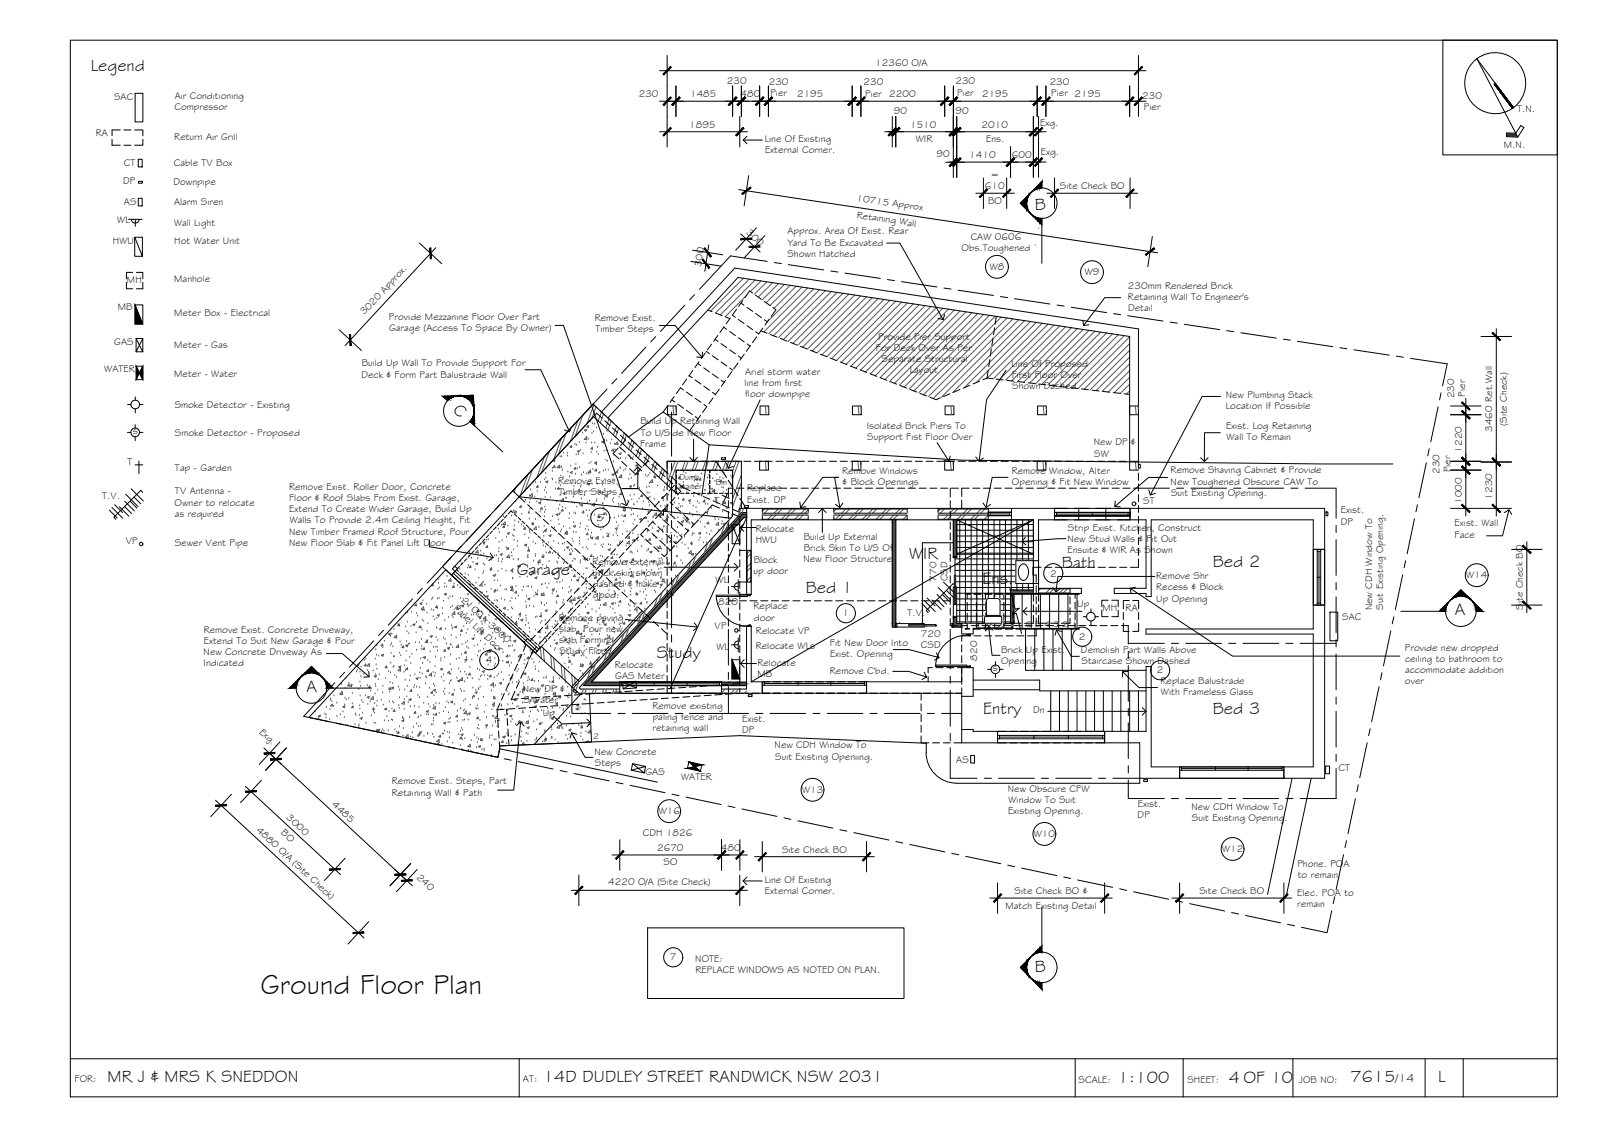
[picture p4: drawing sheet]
<svg xmlns="http://www.w3.org/2000/svg" width="420mm" height="297mm" viewBox="0 0 420 297" stroke-linecap="round" stroke-linejoin="round" font-family="sans-serif">
<defs><g id="words">
<text font-size="7.5" x="68.3" y="260.5">Ground Floor Plan</text>
<g font-size="4.5">
<text x="23.8" y="18.5">Legend</text>
<text x="271.4" y="55">B</text>
<text x="118.6" y="107.7" transform="rotate(43 118.6 107.7)">C</text>
<text x="238.4" y="146.6">WIR</text>
<text x="278.5" y="148.9">Bath</text>
<text x="318.1" y="148.7">Bed 2</text>
<text x="135.6" y="150.7">Garage</text>
<text x="211.3" y="155.6">Bed 1</text>
<text x="257.7" y="153">Ens.</text>
<text x="381.6" y="161.3">A</text>
<text x="172.3" y="172.6">Study</text>
<text x="80.4" y="181.5">A</text>
<text x="257.9" y="187.1">Entry</text>
<text x="318.1" y="187.1">Bed 3</text>
<text x="271.4" y="254.9">B</text>
<text x="28.2" y="283.6">MR J &amp; MRS K SNEDDON</text>
<text x="142.4" y="283.6">14D DUDLEY STREET RANDWICK NSW 2031</text>
<text x="293.2" y="283.9">1:100</text>
<text x="322.3" y="283.9">4 OF 10</text>
<text x="354.2" y="283.8">7615</text>
<text x="377.2" y="283.7">L</text>
</g>
<text font-size="3.2" x="366" y="283.8">/14</text>
<g font-size="2.6">
<text x="229.5" y="17.3">12360 O/A</text>
<text x="190.6" y="22.1">230</text>
<text x="201.6" y="22.2">230</text>
<text x="226.5" y="22.4">230</text>
<text x="250.6" y="22.1">230</text>
<text x="275.3" y="22.3">230</text>
<text x="29.9" y="26.2">SAC</text>
<text x="45.8" y="28.8">Compressor</text>
<text x="45.8" y="25.8">Air Conditioning</text>
<text x="167.5" y="25.4">230</text>
<text x="181" y="25.5">1485</text>
<text x="194.3" y="25.5">480</text>
<text x="202" y="25.2">Pier</text>
<text x="209" y="25.5">2195</text>
<text x="226.9" y="25.3">Pier</text>
<text x="233.2" y="25.5">2200</text>
<text x="234.4" y="29.9">90</text>
<text x="250.6" y="30">90</text>
<text x="251" y="25.1">Pier</text>
<text x="257.6" y="25.5">2195</text>
<text x="275.7" y="25.2">Pier 2195</text>
<text x="299.6" y="25.9">230</text>
<text x="300" y="28.8">Pier</text>
<text x="397.9" y="29.4">T.N.</text>
<text x="25.1" y="35.7">RA</text>
<text x="180.8" y="33.5">1895</text>
<text x="238.7" y="33.5">1510</text>
<text x="257.4" y="33.5">2010</text>
<text x="272.8" y="32.9">Exg.</text>
<text x="45.7" y="36.6">Return Air Grill</text>
<text x="200.6" y="37.3">Line Of Existing</text>
<text x="200.6" y="40.2">External Corner.</text>
<text x="240.2" y="37.3">WIR</text>
<text x="245.6" y="41.2">90</text>
<text x="254.2" y="41.4">1410</text>
<text x="258.6" y="37.3">Ens.</text>
<text x="265.4" y="41.4">600</text>
<text x="273" y="40.6">Exg.</text>
<text x="394.4" y="38.8">M.N.</text>
<text x="32.5" y="43.6">CT</text>
<text x="45.6" y="43.5">Cable TV Box</text>
<text x="259.9" y="46.7">=</text>
<text x="32.3" y="48.3">DP</text>
<text x="32.5" y="53.8">AS</text>
<text x="45.5" y="48.6">Downpipe</text>
<text x="45.6" y="53.7">Alarm Siren</text>
<text x="224.6" y="52.6" transform="rotate(9 224.6 52.6)">10715 Approx</text>
<text x="258.3" y="49.6">610</text>
<text x="259.1" y="53.4">BO</text>
<text x="278" y="49.6">Site Check BO</text>
<text x="30.7" y="58.4">WL</text>
<text x="45.6" y="59.2">Wall Light</text>
<text x="224.7" y="57.1" transform="rotate(9 224.7 57.1)">Retaining Wall</text>
<text x="272" y="59.8" transform="rotate(9 272 59.8)">.</text>
<text x="29.6" y="63.9">HWU</text>
<text x="45.7" y="64">Hot Water Unit</text>
<text x="195.6" y="61.1" transform="rotate(43 195.6 61.1)">300</text>
<text x="206.5" y="61.5">Approx. Area Of Exist. Rear</text>
<text x="206.6" y="64.4">Yard To Be Excavated</text>
<text x="252.2" y="65.8">Obs.Toughened</text>
<text x="254.6" y="62.9">CAW 0606</text>
<text x="271.1" y="64.1" transform="rotate(9 271.1 64.1)">.</text>
<text x="183.9" y="70.1" transform="rotate(-81 183.9 70.1)">300</text>
<text x="206.5" y="67.3">Shown Hatched</text>
<text x="259.6" y="70.8">W8</text>
<text x="33.3" y="74.3">MH</text>
<text x="45.7" y="74">Manhole</text>
<text x="284.5" y="72.2">W9</text>
<text x="295.8" y="75.7">230mm Rendered Brick</text>
<text x="30.9" y="81.2">MB</text>
<text x="45.7" y="82.8">Meter Box - Electrical</text>
<text x="95.5" y="82.7" transform="rotate(-47 95.5 82.7)">3020 Approx.</text>
<text x="102" y="83.8">Provide Mezzanine Floor Over Part</text>
<text x="295.8" y="78.6">Retaining Wall To Engineer's</text>
<text x="295.9" y="81.6">Detail</text>
<text x="102" y="86.7">Garage (Access To Space By Owner)</text>
<text x="156" y="84.2">Remove Exist.</text>
<text x="156.2" y="87.2">Timber Steps</text>
<text x="230.3" y="89.1">Provide Pier Support</text>
<text x="30" y="90.5">GAS</text>
<text x="45.7" y="91.2">Meter - Gas</text>
<text x="229.7" y="92.1">For Deck Over As Per</text>
<text x="231.2" y="95">Separate Structural</text>
<text x="27.3" y="97.6">WATER</text>
<text x="45.7" y="98.8">Meter - Water</text>
<text x="94.8" y="99">Deck &amp; Form Part Balustrade Wall</text>
<text x="94.9" y="96">Build Up Wall To Provide Support For</text>
<text x="195.3" y="101.1">line from first</text>
<text x="195.4" y="98.2">Ariel storm water</text>
<text x="238.6" y="97.9">Layout</text>
<text x="265.3" y="96.2">Line Of Proposed</text>
<text x="265.3" y="99.1">First Floor Over</text>
<text x="45.8" y="106.9">Smoke Detector - Existing</text>
<text x="195.4" y="104.1">floor downpipe</text>
<text x="265.5" y="102">Shown Dashed</text>
<text x="321.5" y="104.2">New Plumbing Stack</text>
<text x="321.5" y="107.2">Location If Possible</text>
<text x="381.4" y="104.4" transform="rotate(-90 381.4 104.4)">230</text>
<text x="384.3" y="104" transform="rotate(-90 384.3 104)">Pier</text>
<text x="34.8" y="113.9">s</text>
<text x="167.9" y="111.3">Build Up Retaining Wall</text>
<text x="227.3" y="112.5">Isolated Brick Piers To</text>
<text x="321.5" y="112.5">Exist. Log Retaining</text>
<text x="391.4" y="113.2" transform="rotate(-90 391.4 113.2)">3460 Ret.Wall</text>
<text x="395.2" y="111.6" transform="rotate(-90 395.2 111.6)">(Site Check)</text>
<text x="45.9" y="114.3">Smoke Detector - Proposed</text>
<text x="167.9" y="117.1">Frame</text>
<text x="168.1" y="114.2">To U/Side New Floor</text>
<text x="227.5" y="115.4">Support Fist Floor Over</text>
<text x="286.9" y="116.8">New DP &amp;</text>
<text x="287" y="119.7">SW</text>
<text x="321.7" y="115.4">Wall To Remain</text>
<text x="383.4" y="118.6" transform="rotate(-90 383.4 118.6)">1220</text>
<text x="33.5" y="121.8">T</text>
<text x="45.9" y="123.5">Tap - Garden</text>
<text x="220.9" y="124.3">Remove Windows</text>
<text x="265.3" y="124.3">Remove Window, Alter</text>
<text x="307" y="124.1">Remove Shaving Cabinet &amp; Provide</text>
<text x="377.5" y="124.3" transform="rotate(-90 377.5 124.3)">230</text>
<text x="380.4" y="123.8" transform="rotate(-90 380.4 123.8)">Pier</text>
<text x="26.8" y="130.7">T.V.</text>
<text x="45.9" y="129.6">TV Antenna -</text>
<text x="75.8" y="128.4">Remove Exist. Roller Door, Concrete</text>
<text x="75.8" y="131.3">Floor &amp; Roof Slabs From Exist. Garage,</text>
<text x="146.4" y="127">Remove Exist.</text>
<text x="146.6" y="129.9">Timber Steps</text>
<text x="195.9" y="128.9">Replace</text>
<text x="195.9" y="131.8">Exist. DP</text>
<text x="221" y="127.2">&amp; Block Openings</text>
<text x="265.4" y="127.2">Opening &amp; Fit New Window</text>
<text x="307" y="127.1">New Toughened Obscure CAW To</text>
<text x="307.2" y="130">Suit Existing Opening.</text>
<text x="391.4" y="131" transform="rotate(-90 391.4 131)">1230</text>
<text x="45.8" y="132.5">Owner to relocate</text>
<text x="45.8" y="135.5">as required</text>
<text x="75.8" y="134.3">Extend To Create Wider Garage, Build Up</text>
<text x="76" y="137.2">Walls To Provide 2.4m Ceiling Height, Fit</text>
<text x="156.6" y="136.6">5</text>
<text x="187.4" y="132.1">T</text>
<text x="299.9" y="132.2">ST</text>
<text x="351.7" y="137.5">DP</text>
<text x="351.7" y="134.6">Exist.</text>
<text x="383.4" y="132.1" transform="rotate(-90 383.4 132.1)">1000</text>
<text x="33" y="142.5">VP</text>
<text x="45.8" y="143.2">Sewer Vent Pipe</text>
<text x="75.8" y="140.1">New Timber Framed Roof Structure, Pour</text>
<text x="75.8" y="143.1">New Floor Slab &amp; Fit Panel Lift Door</text>
<text x="198.2" y="139.4">Relocate</text>
<text x="198.2" y="142.3">HWU</text>
<text x="210.8" y="141.5">Build Up External</text>
<text x="279.9" y="142.1">New Stud Walls &amp; Fit Out</text>
<text x="280.1" y="139.2">Strip Exist. Kitchen, Construct</text>
<text x="381.5" y="140.9">Face</text>
<text x="381.5" y="138">Exist. Wall</text>
<text x="155.4" y="148.1">Remove external</text>
<text x="197.7" y="147.7">Block</text>
<text x="210.7" y="147.4">New Floor Structure</text>
<text x="210.8" y="144.4">Brick Skin To U/S Of</text>
<text x="280" y="145">Ensuite &amp; WIR As Shown</text>
<text x="155.4" y="151">brick skin shown</text>
<text x="155.5" y="153.9">dashed &amp; make</text>
<text x="187.7" y="152.9">WL</text>
<text x="197.7" y="150.6">up door</text>
<text x="245.6" y="152.5" transform="rotate(-90 245.6 152.5)">770</text>
<text x="248.5" y="152.4" transform="rotate(-90 248.5 152.4)">CSD</text>
<text x="275.4" y="151.1">2</text>
<text x="303.2" y="151.9">Remove Shr</text>
<text x="303.2" y="154.8">Recess &amp; Block</text>
<text x="384.5" y="151.6">W14</text>
<text x="118.9" y="159.7" transform="rotate(43 118.9 159.7)">Panel Lift Door</text>
<text x="120.8" y="157.5" transform="rotate(43 120.8 157.5)">2100 x 3000</text>
<text x="155.5" y="156.8">good.</text>
<text x="188.3" y="158.7">820</text>
<text x="197.6" y="159.8">Replace</text>
<text x="221" y="161.6">1</text>
<text x="238" y="161.5">T.V.</text>
<text x="282.5" y="159.2">Up</text>
<text x="289.1" y="160.3">MH</text>
<text x="295.2" y="160.2">RA</text>
<text x="303.2" y="157.7">Up Opening</text>
<text x="359.8" y="160" transform="rotate(-90 359.8 160)">New CDH Window To</text>
<text x="362.8" y="159.9" transform="rotate(-90 362.8 159.9)">Suit Existing Opening.</text>
<text x="399.4" y="159.8" transform="rotate(-90 399.4 159.8)">Site Check BO</text>
<text x="53.4" y="165.9">Remove Exist. Concrete Driveway,</text>
<text x="146.6" y="162.7">Remove paving</text>
<text x="146.7" y="165.6">slab. Pour new</text>
<text x="187.4" y="164.9">VP</text>
<text x="197.7" y="162.7">door</text>
<text x="198.3" y="166.3">Relocate VP</text>
<text x="241.5" y="167.1">720</text>
<text x="283" y="167.8">2</text>
<text x="352" y="162.5">SAC</text>
<text x="53.4" y="171.8">New Concrete Driveway As</text>
<text x="53.5" y="168.9">Extend To Suit New Garage &amp; Pour</text>
<text x="127.5" y="173.9">4</text>
<text x="146.7" y="168.5">slab Forming</text>
<text x="146.7" y="171.5">Study Floor.</text>
<text x="187.9" y="170.5">WL</text>
<text x="198.2" y="170.2">Relocate WLs</text>
<text x="217.7" y="169.3">Fit New Door Into</text>
<text x="217.7" y="172.2">Exist. Opening</text>
<text x="241.5" y="170">CSD</text>
<text x="256.3" y="173.2" transform="rotate(-90 256.3 173.2)">820</text>
<text x="262.5" y="171.2">Brick Up Exist.</text>
<text x="283.5" y="171.2">Demolish Part Walls Above</text>
<text x="368.4" y="170.6">Provide new dropped</text>
<text x="368.5" y="173.5">ceiling to bathroom to</text>
<text x="53.4" y="174.7">Indicated</text>
<text x="161.3" y="175">Relocate</text>
<text x="161.4" y="178">GAS Meter</text>
<text x="198.6" y="174.6">Relocate</text>
<text x="198.7" y="177.5">MB</text>
<text x="217.6" y="176.7">Remove C'bd.</text>
<text x="260.4" y="176">s</text>
<text x="262.6" y="174.1">Opening</text>
<text x="283.6" y="174.1">Staircase Shown Dashed</text>
<text x="303.4" y="176.6">2</text>
<text x="304.4" y="179.3">Replace Balustrade</text>
<text x="368.5" y="179.3">over</text>
<text x="368.5" y="176.4">accommodate addition</text>
<text x="137.1" y="181.5">New DP &amp;</text>
<text x="137.3" y="184.4">S/Water</text>
<text x="171.1" y="185.8">Remove existing</text>
<text x="304.5" y="182.2">With Frameless Glass</text>
<text x="142.3" y="187.6">Up</text>
<text x="171.1" y="191.7">retaining wall</text>
<text x="171.2" y="188.8">paling fence and</text>
<text x="194.7" y="189.2">Exist.</text>
<text x="271" y="187">Dn</text>
<text x="67.9" y="192.1" transform="rotate(43 67.9 192.1)">Exg.</text>
<text x="155.9" y="197.8">New Concrete</text>
<text x="194.7" y="192.1">DP</text>
<text x="203.2" y="196.2">New CDH Window To</text>
<text x="156" y="200.8">Steps</text>
<text x="169.3" y="203.3">GAS</text>
<text x="203.3" y="199.2">Suit Existing Openiing.</text>
<text x="250.8" y="199.9">AS</text>
<text x="351" y="202.2">CT</text>
<text x="102.8" y="205.6">Remove Exist. Steps, Part</text>
<text x="102.8" y="208.6">Retaining Wall &amp; Path</text>
<text x="178.7" y="204.6">WATER</text>
<text x="210.4" y="207.8">W13</text>
<text x="264.3" y="207.7">New Obscure CFW</text>
<text x="75" y="214.6" transform="rotate(43 75 214.6)">3000</text>
<text x="86.9" y="211.1" transform="rotate(43 86.9 211.1)">4485</text>
<text x="172.8" y="213.5">W16</text>
<text x="264.4" y="213.5">Existing Opening.</text>
<text x="264.5" y="210.6">Window To Suit</text>
<text x="298.4" y="214.4">DP</text>
<text x="298.4" y="211.5">Exist.</text>
<text x="312.5" y="212.3">New CDH Window To</text>
<text x="312.6" y="215.3">Suit Existing Opening.</text>
<text x="67.1" y="217.8" transform="rotate(43 67.1 217.8)">4880 O/A (Site Check)</text>
<text x="73.6" y="218.5" transform="rotate(43 73.6 218.5)">BO</text>
<text x="168.6" y="219.1">CDH 1826</text>
<text x="271.2" y="219.4">W10</text>
<text x="172.3" y="223">2670</text>
<text x="174.1" y="226.9">SO</text>
<text x="189" y="223.1">480</text>
<text x="205.1" y="223.5">Site Check BO</text>
<text x="320.5" y="223.4">W12</text>
<text x="340.3" y="227.4">Phone. POA</text>
<text x="109.1" y="230.1" transform="rotate(43 109.1 230.1)">240</text>
<text x="159.5" y="232.1">4220 O/A (Site Check)</text>
<text x="200.6" y="231.6">Line Of Existing</text>
<text x="340.4" y="230.3">to remain</text>
<text x="200.6" y="234.5">External Corner.</text>
<text x="263.7" y="238.2">Match Existing Detail</text>
<text x="266.1" y="234.4">Site Check BO &amp;</text>
<text x="314.6" y="234.4">Site Check BO</text>
<text x="340.2" y="235">Elec. POA to</text>
<text x="340.2" y="237.9">remain</text>
<text x="175.7" y="251.8">7</text>
<text x="182.4" y="252.1">NOTE:</text>
<text x="182.4" y="255.1">REPLACE WINDOWS AS NOTED ON PLAN.</text>
<text x="19.6" y="283.8">FOR:</text>
<text x="137.2" y="283.6">AT:</text>
<text x="282.9" y="283.9">SCALE:</text>
<text x="311.5" y="283.9">SHEET:</text>
<text x="340.7" y="283.9">JOB NO:</text>
</g>
<g font-size="2.2">
<text x="178.2" y="125.8">Dumb</text>
<text x="178.3" y="128.3">waiter</text>
<text x="187.8" y="127">Bin</text>
<text x="269.1" y="164.5">6</text>
<text x="271.4" y="164.5">5</text>
<text x="273.9" y="164.5">4</text>
<text x="276.3" y="164.5">3</text>
<text x="278.6" y="164.5">2</text>
<text x="281.1" y="164.5">1</text>
<text x="142.3" y="194.5">1</text>
<text x="155.7" y="193.9">2</text>
</g>
</g></defs>
<!-- layer: HATCH -->
<g fill="none" stroke="#545454" stroke-width=".26">
<path d="M195 73l-8.6 8.5M195.7 77.5l-5.5 5.6M196.5 73.2l-8.9 8.9M198 73.4l-9.1 9.1M199.6 73.7l-2.8 2.7M201.1 73.9l-3.2 3.2M202.7 74.1l-3.8 3.8M204.2 74.4l-4.3 4.2M205.7 74.6l-4.8 4.8M207.2 74.8l-5.2 5.3M208.8 75l-5.8 5.8M210.3 75.3l-9 9"/>
<path d="M211.9 75.5l-11.6 11.5M213.4 75.7l-11.8 11.8M214.9 76l-12 12M216.5 76.2l-12.4 12.3M218 76.4l-12.6 12.6M219.5 76.7l-12.8 12.8M221.1 76.9l-13.2 13.1M222.6 77.1l-13.4 13.4M224.2 77.4l-13.7 13.6M225.7 77.6l-13.9 13.9M227.2 77.8l-14.2 14.2M228.8 78.1l-14.5 14.4"/>
<path d="M230.3 78.3l-14.7 14.7M231.8 78.5l-15 15M233.4 78.7l-15.3 15.3M234.9 79l-15.5 15.5M236.5 79.2l-15.9 15.8M238 79.4l-16.1 16.1M239.5 79.7l-16.3 16.3M241.1 79.9l-16.6 16.6M242.6 80.1l-16.9 16.9M244.1 80.4l-17.1 17.1M245.7 80.6l-17.4 17.4M247.2 80.8l-17.7 17.7"/>
<path d="M248.7 81.1l-17.9 17.9M250.3 81.3l-18.2 18.2M251.8 81.5l-18.5 18.5M253.4 81.8l-18.8 18.7M254.9 82l-19 19M256.4 82.2l-19.3 19.3M258 82.4l-19.6 19.6M259.5 82.7l-19.8 19.8M261 82.9l-20.1 20.1M262.6 83.1l-20.4 20.4M264.1 83.4l-20.6 20.6M265.6 83.6l-20.8 20.9"/>
<path d="M267.2 83.8l-20.4 20.5M268.7 84.1l-18.9 18.8M270.3 84.3l-17.4 17.3M271.8 84.5l-15.8 15.8M273.3 84.8l-14.3 14.3M274.9 85l-14.4 14.3M276.4 85.2l-14.3 14.3M277.9 85.4l-14.2 14.3M279.5 85.7l-14.2 14.2M281 85.9l-14.1 14.1M282.5 86.1l-14 14.1M284.1 86.4l-14 14"/>
<path d="M285.6 86.6l-14 14M287.2 86.8l-14 14M288.7 87.1l-13.9 13.8M290.2 87.3l-13.8 13.8M291.8 87.5l-13.8 13.8M293.3 87.8l-13.7 13.7M294.8 88l-13.6 13.7M296.3 88.3l-13.5 13.6M296.3 90.1l-12 11.9M296.3 91.9l-10.4 10.3M296.3 93.6l-8.8 8.8M296.3 95.4l-7.2 7.2"/>
<path d="M296.3 97.2l-5.6 5.6M296.3 98.9l-4 4M142.8 119.7l-2 5.6M144.1 118.3l-2.1 5.6M146.9 119.8h.1M147.2 114.9l-2 5.6M147.3 119.7h.1M147.9 118.8h.1M148.4 113.6l-2 5.6M148.8 119.6h.1M148.8 118.8h.1M148.9 116.8h.1"/>
<path d="M149.9 116.8l.1 .5-.5-.1zM150.8 116.6h.1M151.1 119.2h.1M151.2 116.7h.1M151.3 114.2h.1M151.6 110.2l-2 5.6M151.7 119.2h.1M151.9 116h.1M151.9 118.1l-.5 .2 .4 .3 .1-.5M152.3 118h.1M152.8 113.6h.1M152.9 108.9l-2.1 5.5"/>
<path d="M152.9 119h.1M153.3 112.8l.5-.2-.1 .4zM153.7 116.2h.1M153.8 114.6h.1M153.8 114.5l.1 .8-.7-.1zM154.3 111.5l.1 .5h-.5zM154.4 115.1h.1M154.8 110.5h.1M155.1 118.7h.1M155.2 116.1h.1M155.3 113.6h.1M155.3 111.1h.1"/>
<path d="M155.3 117.3l.1 .4h-.4zM155.7 113.2h.1M155.8 106.1l-1.8 4.9M155.9 111.2h.1M156 116.2h.1M156.3 106.7l-1.1 3M156.4 112.2h.1M156.5 118.5h.1M156.7 117.3h.1M157 119.2h.1M157.7 108l-.8 2.3M157.8 115.9l.6-.3-.2 .5z"/>
<path d="M158.3 113.8h.1M158.3 108.5l-.9 2.4M158.4 118.3h.1M158.5 115.3h.1M158.5 115.5h.1M159 118.1h.1M159.1 115.6h.1M159.2 113.1h.1M159.7 109.8l-.8 2.4M160.1 116.3h.1M160.3 110.4l-.8 2.3M160.4 115.3h.1"/>
<path d="M160.8 117.7l.1 .5h-.5zM161 119.4h.1M161.2 116.5h.1M161.3 117.9h.1M161.7 111.7l-.8 2.3M162 115.8l.1 .7-.7-.1zM162.3 112.2l-.9 2.4M162.4 118.9l.5-.2-.1 .5zM162.8 117.7h.1M163.7 113.6l-.8 2.3M164.3 114.1l-.9 2.3M165.1 119.5h.1"/>
<path d="M165.7 115.4l-.8 2.3M166.3 115.9l-.9 2.4M166.7 119.6h.1M167.7 117.3l-.8 2.3M168.3 117.8l-.9 2.3M169.7 119.1l-.8 2.3M170.3 119.6l-.9 2.4M176.5 106.4l.2 2.3M177.2 106.4l.2 2M200.7 106.4l.2 2.3M201.5 106.4l.1 2M225.1 106.4l.2 2.3"/>
<path d="M225.8 106.4l.1 .9M249.4 106.4l.2 2.3M250.1 106.4l.1 .9M273.6 106.4l.2 2.3M274.3 106.4l.1 .9M296.3 100.7l-2.5 2.4M296.3 102.5l-.9 .8M297.8 106.4l.2 2.3M298.5 106.4l.1 .9M130.1 138.5h.1M130.7 138.8h.1M131 139.6h.1"/>
<path d="M131.1 137.1h.1M131.6 137.7h.1M132.1 135.5h.1M132.2 137.8l.1 .5-.4-.1zM132.5 136.8l.1 .8-.7-.2zM133.1 139.8l.5-.2-.2 .5zM133.2 137.9h.1M134.2 135.3h.1M134.7 134h.1M134.8 138.9h.1M134.9 137.9h.1M134.9 139.1h.1"/>
<path d="M134.9 134.3l.5-.2-.1 .4zM135 136.6h.1M135.1 134h.1M135.2 131.5h.1M135.3 127.8l-.5 1.2M136 137h.1M136.7 132.5l-.4 .5h.4l-.1-.4M136.8 137.6h.1M136.9 134.8h.1M137.3 138.1h.1M137.7 138.3l.1 .5-.5-.1zM137.8 131.2h.1"/>
<path d="M138.4 124.4l-2 5.6M138.6 134.5h.1M138.8 138.6h.1M138.8 134.2h.1M138.8 134.6h.1M138.8 136.1h.1M138.9 131.8h.1M138.9 139.1h.1M138.9 139.6h.1M138.9 133.5h.1M138.9 130h.1M139 131h.1"/>
<path d="M139.1 128.5h.1M139.5 137.4l.5-.2-.2 .4zM139.6 129.4l.1 .7-.7-.1zM139.7 137.2h.1M139.7 123.1l-2.1 5.5M140.3 130.3h.1M140.4 136.2h.1M140.5 126.5h.1M140.6 138.1l.1 .7-.7-.1zM140.8 131.6h.1M140.9 128.8h.1M141.1 127.3v.5l-.4-.1z"/>
<path d="M141.3 131.8l.5-.2-.1 .5-.4-.3M141.3 138.3h.1M141.7 134.2h.1M141.7 126.4h.1M141.9 131.3h.1M142.1 133l.1 .5h-.5zM142.5 139.6h.1M142.7 138h.1M142.8 135.5h.1M142.8 128.6h.1M142.8 134.4h.1M142.9 125.8h.1"/>
<path d="M142.9 133h.1M142.9 139.3h.1M143 130.4h.1M143.1 133.8h.1M143.1 127.9h.1M143.1 124.1h.1M143.2 126.3l.5-.2-.2 .5zM143.2 125.3h.1M143.3 122.8h.1M143.3 139.2h-.5l.4-.4 .1 .4M143.4 138.9h.1M143.4 129.2h.1"/>
<path d="M143.7 131.2h.1M144.3 130.5h.1M144.4 139.3h.1M144.5 136.6h.1M144.8 125.6h.1M144.9 123.6h.1M144.9 122.8h.1M144.9 135.4h.1M144.9 125.8h.1M145 120.8l.5-.2-.1 .4zM145.4 138.4h.1M145.5 122v.5h-.4z"/>
<path d="M145.7 128.2h.1M145.8 126.6h.1M145.8 134.9l.6-.2-.2 .5zM145.9 131.5h.1M146.4 136.3h.1M146.5 133.6h.1M146.5 127.8l.1 .4h-.4zM146.6 137.5h.1M146.7 135h.1M146.7 122l.1 .7-.7-.1zM146.8 122.6h.1M146.8 132.4h.1"/>
<path d="M146.9 134.5h.1M146.9 129.9h.1M147 127.4h.1M147 139.5h.1M147.1 124.8h.1M147.2 122.3h.1M147.3 139h.1M147.3 122.7h.1M147.5 133h.1M147.5 123.4h.1M147.6 133.5l.1 .5-.5-.1zM147.7 125.2h.1"/>
<path d="M147.7 129.4l.5-.2-.1 .4zM147.7 130.7l.1 .7-.7-.1zM147.8 138.1h.1M147.8 128.5h.1M148.4 133.3h.1M148.4 130.7h.1M148.5 130.6h.1M148.6 139.2l-.3 .5h.4l-.1-.5M148.7 139.4l.1 .7-.7-.1zM148.9 123.8h.1M149.3 135.9h.1M149.3 134.7h.1"/>
<path d="M149.4 125h.1M149.5 138.6h.1M149.6 123.8l.5-.2-.1 .5zM149.7 122.2h.1M149.9 126.8h.1M150 131.7h.1M150.4 139.5h.1M150.4 130.3h.1M150.4 138l.5-.2-.1 .4zM150.5 137h.1M150.5 127.6h.1M150.6 134.5h.1"/>
<path d="M150.7 131.9h.1M150.8 129.4h.1M150.8 126.9h.1M150.9 122.5l.1 .5h-.4zM150.9 124.3h.1M150.9 134.7h.1M151 121.8h.1M151.1 139.6h.1M151.3 132.9h.1M151.4 122.9h.1M152 132.2h.1M152 122.6h.1"/>
<path d="M152 128.2l.1 .5h-.5zM152.1 138.3h.1M152.2 137.3h.1M152.3 127.7h.1M152.3 132.4l.5-.2-.2 .5zM152.4 127.3h.1M152.5 130.8h.1M152.5 124.6h.1M153 123.9h.1M153 134l.1 .5-.4-.1zM153.3 129.9h.1M153.5 138.8h.1"/>
<path d="M153.8 133.9h.1M153.8 124.3h.1M154 126.9h.1M154 138.1h.1M154.1 135.3h.1M154.1 131.9h.1M154.1 139.7l.1 .5h-.5zM154.1 126.9l.6-.2-.2 .5zM154.3 139h.1M154.4 124.3h.1M154.4 136.4h.1M154.5 121.6h.1"/>
<path d="M154.5 133.9h.1M154.6 131.4h.1M154.7 128.8h.1M154.8 126.3h.1M154.8 123.2l.1 .8-.7-.1zM154.9 123.8h.1M155 121.2h.1M155 134.9h.1M155.1 139.8h.1M155.3 126.9h.1M155.5 123.1h.1M155.9 131.9v.7l-.6-.1z"/>
<path d="M156 121.4l.5-.2-.2 .4zM156 135.1h.1M156.1 132.3h.1M156.4 121.3h.1M156.4 131.5h.1M156.4 123l.1 .5-.5-.1zM156.4 121.8h.1M156.5 131h.1M156.7 136.6h.1M156.7 126.9h.1M156.8 135.5l.5-.2-.1 .5zM156.9 137.7h.1"/>
<path d="M157.1 124.1h.1M157.3 123.9h.1M157.4 128.7l.2 .5h-.5l.4-.5M157.6 139h.1M158 132.1h.1M158 127.1h.1M158.1 129.3h.1M158.1 132h.1M158.2 133.2h.1M158.2 138.4h.1M158.2 123.5h.1M158.4 135.9h.1"/>
<path d="M158.4 133.4h.1M158.5 134.5l.1 .4h-.5zM158.5 130.8h.1M158.6 128.3h.1M158.7 130l.5-.2-.2 .4zM158.7 125.7h.1M158.8 123.2h.1M158.9 134.7h.1M158.9 120.7h.1M159.1 135.1h.1M159.2 140h.1M159.3 120.9h.1"/>
<path d="M159.5 123.2h.1M160 129h.1M160.1 126.3h.1M160.5 124.5l.5-.3-.1 .5zM160.6 131.2h.1M160.9 130.7h.1M160.9 131.7h.1M160.9 121.1h.1M161.1 135.8h.1M161.1 124.3h.1M161.1 126.2h.1M161.4 138.6l.5-.2-.2 .4z"/>
<path d="M161.6 139.8h.1M161.7 137h.1M161.7 139.1h.1M161.9 123.5l.1 .4h-.5zM162 126h.1M162.1 127.3h.1M162.1 138h.1M162.1 123.3h.1M162.2 135.4h.1M162.2 132.2h.1M162.3 132.9h.1M162.4 130.3h.1"/>
<path d="M162.5 127.8h.1M162.6 125.3h.1M162.7 122.7h.1M162.7 132.4h.1M162.8 120.2h.1M162.9 128.7h.1M162.9 129.2l.1 .5-.5-.1zM163 124.5l.1 .7-.7-.1zM163.2 135.2h.1M163.2 133l.6-.2-.2 .5zM163.6 136.8h.1M163.6 123.4h.1"/>
<path d="M163.7 134h.1M164 134.9l.1 .5h-.5zM164 133.2l.1 .7-.7-.1zM164 123h.1M164.1 120.3h.1M164.5 139.4h.1M164.7 131.4h.1M164.9 125.7h.1M165.1 127.5l.5-.2-.2 .5zM165.2 124.4h.1M165.3 139.6h.1M165.3 130h.1"/>
<path d="M165.3 120.3h.1M165.6 135.1h.1M165.6 133.8h.1M165.6 125.4h.1M165.7 131h.1M165.7 139.3h.1M166 139.9h.1M166 120h.1M166.1 137.4h.1M166.1 134.8h.1M166.2 127.5h.1M166.3 132.3h.1"/>
<path d="M166.3 132.4h.1M166.3 129.8h.1M166.4 127.2h.1M166.5 136.4h.1M166.5 124.7h.1M166.6 122.2h.1M166.9 122.7h.1M166.9 122l.6-.2-.2 .5zM167.1 131.6h.1M167.1 122h.1M167.2 135.4h.1M167.3 123.9l.1 .5h-.4z"/>
<path d="M167.6 130.8h.1M167.7 123.6h.1M167.7 128h.1M167.8 136.1l.5-.2-.2 .5zM168.4 129.7l.1 .5-.5-.1zM168.5 133.4h.1M168.7 131.5h.1M169.3 138.8h.1M169.3 124.6h.1M169.4 135.4l.1 .5h-.4zM169.6 127.8h.1M169.6 130.6l.5-.2-.1 .4z"/>
<path d="M169.7 125h.1M169.7 138.8h.1M169.7 129.2h.1M169.8 139.5h.1M169.9 139.4h.1M170 136.8h.1M170 134.3h.1M170 124.6h.1M170.1 134.3h.1M170.2 131.8h.1M170.2 127.6h.1M170.3 129.2h.1"/>
<path d="M170.3 126.7h.1M170.4 132.5h.1M170.4 124.2h.1M170.5 130.4h.1M171.1 125.8l.1 .7-.7-.1zM171.2 138.5h.1M171.3 135.8h.1M171.3 135.6h.1M171.5 125.1l.5-.2-.2 .4zM171.6 130.9h.1M171.6 124.8h.1M171.7 121l-.8 2.3"/>
<path d="M172.1 134.4l.1 .8-.7-.1zM172.3 121.5l-.9 2.3M172.3 139.2l.5-.2-.1 .4zM172.5 124.8l.1 .1M172.5 127.4h.1M172.8 131.7h.1M173.2 135.5h.1M173.3 132.8h.1M173.7 122.8l-.8 2.4M173.7 138.9h.1M173.8 136.3h.1M173.8 130.2l.1 .4h-.4z"/>
<path d="M173.9 139.6h.1M173.9 133.8h.1M174 131.3h.1M174.1 138.2h.1M174.1 128.7h.1M174.1 138.1h.1M174.2 128.4h.1M174.2 133.7l.5-.3-.2 .5zM174.3 123.3l-.9 2.4M174.3 127.8h.1M174.4 132.7h.1M174.5 133.5h.1"/>
<path d="M174.9 135.9l.1 .5-.5-.1zM175.1 120.9l-.1 .5M175.2 132.5h.1M175.3 129.8h.1M175.4 135.7h.1M176 139.8h.1M176 130.1h.1M176.1 128.1l.1 .2M176.1 135.2h.1M176.9 131.9h.1M177 120.9l-2.2 6.1M177.2 129.5h.1"/>
<path d="M177.3 127.6l-.5 1.3M177.3 126.8h.1M177.4 124.9h.1M177.7 138.3h.1M177.8 135.8h.1M177.8 120.9l-2.4 6.6M177.9 133.2h.1M177.9 139.8h.1M178 130.7h.1M178.1 128.2h.1M178.1 132.2h.1M178.1 125.6h.1"/>
<path d="M178.3 124.9l.1 .5-.5-.1zM178.4 128h.1M178.5 132.9h.1M178.6 137.3h.1M178.6 127.7h.1M178.7 136.7l.5-.2-.1 .5zM178.9 137.5h.1M178.9 132.8h.1M179.2 126.5h.1M179.2 127l.1 .8-.6-.2zM179.3 123.8h.1M179.3 130.6l.1 .5h-.4z"/>
<path d="M179.4 135.9h.1M179.7 120.9l-.8 2.3M179.9 124.1h.1M180.1 129.2h.1M180.2 135.7l.1 .7-.7-.1zM180.4 136.4l.1 .5-.5-.1zM180.4 139h.1M180.5 129.3h.1M180.5 120.9l-.9 2.3M180.6 131.2l.5-.2-.2 .5zM180.8 137.3h.1M180.9 134.5h.1"/>
<path d="M180.9 132h.1M181.2 123.5h.1M181.5 125.1h.1M181.6 137.8h.1M181.7 135.2h.1M181.7 139.9h.1M181.8 132.7h.1M181.9 130.2h.1M182 127.6h.1M182 140h.1M182.1 125.1h.1M182.1 126.1h.1"/>
<path d="M182.4 120.9l-.8 2.3M182.4 128.1h.1M182.4 125.7l.6-.2-.2 .4zM182.5 133.1h.1M182.8 134.3h.1M182.9 131.5h.1M183 136.6h.1M183.1 126.9h.1M183.1 120.9l-.8 2.3M183.2 139.8l.6-.2-.2 .5zM183.4 132h.1M183.5 136.1h.1"/>
<path d="M183.7 136.9h.1M183.7 125.4l.1 .5-.4-.1zM183.9 124.3h.1M184.8 131.1l.1 .5h-.5zM184.8 131.3h.1M184.9 138.2h.1M184.9 128.6h.1M184.9 128.5h.1M185 132.2h.1M185.1 120.9l-.9 2.3M185.1 134.3l.5-.2-.1 .4zM185.4 139.8h.1"/>
<path d="M185.4 137.3h.1M185.5 134.8h.1M185.6 125.3h.1M185.6 132.2h.1M185.7 133.9h.1M185.7 129.7h.1M185.8 127.1h.1M185.8 120.9l-.8 2.3M185.9 124.6h.1M185.9 137.3v-.4l-.4 .4h.4M186.5 139.3h.1M186.5 128.3h.1"/>
<path d="M186.6 133.2h.1M186.8 128.3h.1M186.9 125.5h.1M187 128.7l.5-.2-.1 .5zM187.4 128.3l.1 .7-.7-.1zM187.5 135.8h.1M187.5 126.1h.1M187.6 136.3h.1M187.7 130.9h.1M187.7 120.9l-.8 2.3M187.8 131.2h.1M188 124.4h.1"/>
<path d="M188.4 137l.1 .7-.7-.1zM188.4 139h.1M188.5 120.9l-.9 2.3M188.5 136.3h.1M188.8 125.3h.1M188.9 123.2l.3 .3 .1-.3M189.1 132.4h.1M189.2 125.9l.1 .4h-.5zM189.3 137.5h.1M189.3 127.8h.1M189.4 136.7h.1M189.5 134.2h.1"/>
<path d="M189.6 131.6h.1M189.6 125.5h.1M189.7 137.3l.5-.2-.2 .5zM189.7 129.1h.1M189.7 127.9h.1M189.8 126.6h.1M189.9 124h.1M190.1 137.6l-1 2.6M190.3 131.6v.5l-.4-.1zM190.4 136h.1M190.4 120.9l-.8 2.3M190.5 133.3h.1"/>
<path d="M190.6 128.5h.1M190.7 133.4h.1M191.1 120.9l-.8 2.3M191.3 136.2l-1 2.7M191.5 131.8l.6-.2-.2 .5zM191.7 124.9h.1M191.9 135h.1M191.9 125.4h.1M192.1 124.6h.1M193.1 120.9l-1 2.6M193.8 120.9l-1.7 4.6M194.2 133.5l-.7 2"/>
<path d="M194.4 124.5l-2.3 6.3M194.4 131.8l-.8 2.2M194.4 126.5l-2.3 6.4M195 133.3l-.4 1.1M200 135l-.1 .1M200.6 133.4l-.7 .7M200.8 120.9l.1 2.3M201.5 120.9v.9M201.6 133.4l-1.1 1.1M202.5 135l-1.1 1.1M203.5 135l-1.1 1.1M204.1 133.4l-1.1 1.1"/>
<path d="M205.1 133.4l-1.1 1.1M206.1 135l-1.1 1.1M207.1 135l-1.1 1.1M207.7 133.4l-1.1 1.1M208.7 133.4l-1.1 1.1M209.6 135l-1.1 1.1M210.6 135l-1.1 1.1M211.2 133.4l-1.1 1.1M212 133.7l-.9 .8M219.3 133.4l-.6 .7M220.2 135l-1.1 1.1M221.2 135l-1.1 1.1"/>
<path d="M221.9 133.4l-1.1 1.1M222.8 133.4l-1.1 1.1M223.8 135l-1.1 1.1M224.8 135l-1.1 1.1M225 120.9l.2 2.3M225.4 133.4l-1.1 1.1M225.7 120.9l.1 .9M226.4 133.4l-1.1 1.1M227.3 135l-1.1 1.1M228.3 135l-1.1 1.1M228.9 133.4l-1.1 1.1M229.9 133.4l-1.1 1.1"/>
<path d="M230.9 135l-1.1 1.1M231.9 135l-1.1 1.1M232.5 133.4l-1.1 1.1M233.5 133.4l-1.1 1.1M234.4 135l-1.1 1.1M235.4 135l-1.1 1.1M236 133.4l-1.1 1.1M237 133.4l-1.1 1.1M237.9 135.1l-1 1M237.9 136.1h.1M246.1 135l-.1 .1M246.7 133.4l-.7 .7"/>
<path d="M247.7 133.4l-1.1 1.1M248.6 135l-1.1 1.1M249.3 120.9l.2 2.3M249.6 135l-1.1 1.1M250 120.9v.9M250.2 133.4l-1.1 1.1M251.2 133.4l-1.1 1.1M252.2 135l-1.1 1.1M253.2 135l-1.1 1.1M253.8 133.4l-1.1 1.1M254.8 133.4l-1.1 1.1M255.7 135l-1.1 1.1"/>
<path d="M256.7 135l-1.1 1.1M257.3 133.4l-1.1 1.1M258.3 133.4l-1.1 1.1M259.2 135.1l-1 1M259.2 136.1h.1M273.5 120.9l.2 2.3M274.2 120.9l.1 .9M297.8 120.9l.2 2.3M298.5 120.9l.1 .9M109.1 158.3l.1 .5h-.4zM110.1 158.2l.6-.2-.2 .5zM110.9 157.5h.1"/>
<path d="M111.1 159.1l.1 .7-.7-.1 .6-.6M111.9 158.4h.1M113.1 159.9h.1M113.2 157.1h.1M113.5 156.8h.1M113.5 153.1l.2 .5-.5-.1zM114.6 158.8l.1 .5h-.5zM114.7 159.5h.1M114.8 157h.1M114.9 154.5h.1M114.9 151.9h.1M115 152.9h.1"/>
<path d="M115.2 156.9h.1M115.2 154.1h.1M116 159.5h.1M116.4 157.6h.1M116.5 155.8l.6-.2-.2 .4zM116.6 154h.1M116.7 153.1h.1M117.1 153.9h.1M117.2 151.1h.1M117.5 157h.1M118 156.5h.1M118.2 159.3h.1"/>
<path d="M118.2 151.7l.1 .7-.7-.1zM118.6 159h.1M118.7 156.5h.1M118.8 153.9h.1M118.9 151.4h.1M119 148.8h.1M119 153.6l.1 .4h-.5zM119.1 153.1h.1M120 153.5h.1M120.1 159.8v-.5l-.4 .4 .5 .1M120.6 149.2h.1M120.7 154.1h.1"/>
<path d="M120.8 156.9h.1M120.8 147.2h.1M120.8 158.9h.1M121.1 158.8l.5-.2-.1 .5zM121.2 147.9h.1M121.6 157.2h.1M122 150.5h.1M122.5 158.4h.1M122.6 155.9h.1M122.6 158.6h.1M122.6 148.9h.1M122.8 158.6h.1"/>
<path d="M122.8 150.8h.1M122.8 155.9h.1M122.9 148.3h.1M123 145.8h.1M123.1 153.3l.4-.2-.2 .4M123.1 153.3h.1M123.2 144.9h.1M123.4 148.3l.1 .5h-.5zM123.7 146.4h.1M124 147.5h.1M124.2 154.3l.3-.3 .1 .5h-.2M124.6 149.4h.1"/>
<path d="M124.7 154.3h.1M124.8 147.8l.5-.2-.1 .5zM124.8 152.9h.1M125.3 146.5h.1M125.3 144.2l.1 .8-.7-.1zM125.5 159.8l.1 .4h-.4zM125.6 151.6h.1M125.6 141.9h.1M125.6 158.3h.1M126.1 144.5h.1M126.1 145.5h.1M126.4 152.9v.8l-.6-.1z"/>
<path d="M126.5 155.4h.1M126.6 152.9h.1M126.6 142.3l.6-.2-.2 .4zM126.7 150.3h.1M126.8 147.8h.1M126.8 152.6h.1M126.9 145.3h.1M126.9 149.9h.1M126.9 142.7h.1M127 140.2h.1M127.1 148.1h.1M127.2 153.5h.1"/>
<path d="M127.5 156.4l.5-.2-.1 .4zM127.6 141.6h.1M127.6 155.3h.1M127.7 146.5h.1M127.8 143.1l.1 .4h-.4zM128.1 141.5h.1M128.7 149.6h.1M128.8 149.6h.1M128.8 154.5h.1M128.8 146.9h.1M128.9 148.8l.1 .5-.5-.1zM129.3 150.9l.6-.2-.2 .4z"/>
<path d="M129.7 152.2h.1M129.7 155.4h.1M129.7 145.7h.1M129.8 157.5h.1M129.9 154.5l.1 .5h-.4zM130 150.8h.1M130 141.2h.1M130.2 145.7h.1M130.4 157.4h.1M130.4 154.8h.1M130.4 157.6h.1M130.5 152.3h.1"/>
<path d="M130.6 149.8h.1M130.7 147.2h.1M130.8 146.6h.1M130.8 144.7h.1M130.9 143.9h.1M130.9 142.2h.1M131.2 145.3l.5-.2-.1 .5zM131.3 153.6h.1M131.5 157h.1M131.5 147.4h.1M131.6 149.2h.1M131.7 141.8h.1"/>
<path d="M131.8 146.7h.1M132 159.5l.6-.2-.2 .4zM132.4 157.4h.1M132.4 154.6h.1M132.7 149.7h.1M132.8 143.6h.1M132.9 140.9h.1M132.9 154.6h.1M133.2 160h.1M133.3 143.5l.1 .5h-.5zM133.5 145.5l.1 .7-.7-.1zM133.7 146.2h.1"/>
<path d="M133.8 157.7h.1M133.9 153.9l.5-.2-.1 .5zM134.1 154.6h.1M134.2 159.4h.1M134.2 144.9h.1M134.3 156.9h.1M134.3 145.9h.1M134.4 154.3h.1M134.4 149.3v.4h-.4zM134.4 151.8h.1M134.4 159.7h.1M134.5 151.6h.1"/>
<path d="M134.5 150h.1M134.5 140.4h.1M134.5 154.2l.1 .7-.7-.1zM134.5 149.2h.1M134.6 146.7h.1M134.7 144.2h.1M134.8 140.6h.1M134.8 141.6h.1M135.2 157h.1M135.3 153.8h.1M135.4 155l.1 .5-.4-.1zM135.7 143.2h.1"/>
<path d="M135.7 142h.1M135.7 148.4l.6-.2-.2 .5zM135.9 146.9h.1M136 156.3h.1M136 146.6h.1M136.4 151.4h.1M136.5 148.6h.1M136.8 149.9h.1M136.9 154.8h.1M137.3 154h.1M137.6 142.9l.5-.2-.1 .4zM137.7 140.2h.1"/>
<path d="M137.9 157.8h.1M138 158.9h.1M138.1 159.4h.1M138.1 156.4h.1M138.2 153.8h.1M138.3 151.3h.1M138.3 146h.1M138.4 148.4h.1M138.4 148.8h.1M138.4 157l.6-.2-.2 .5zM138.5 145.6h.1M138.5 146.2h.1"/>
<path d="M138.6 143.7h.1M138.6 153.8h.1M138.6 144.2h.1M138.7 141.1h.1M138.8 144v.5M138.8 144l-.4 .5h.5M138.9 158.9h.1M138.9 149.3h.1M139.2 151h.1M139.4 154h.1M139.8 142.1h.1M139.8 149.7l.1 .5h-.4z"/>
<path d="M139.9 147.1h.1M140 159.1h.1M140 156.4h.1M140.3 151.5l.5-.2-.1 .4zM140.4 145.3h.1M140.4 155.5h.1M140.4 145.9h.1M140.5 142.6h.1M140.9 155.5l.1 .4h-.5zM140.9 150.1h.1M141 155h.1M141.3 148h.1"/>
<path d="M141.6 146.8l.1 .7-.7-.1zM142 156.1h.1M142 158h.1M142 158.3h.1M142.1 155.8h.1M142.1 153.3h.1M142.1 146l.6-.3-.2 .5zM142.2 153.3h.1M142.2 150.7h.1M142.4 148.2h.1M142.4 142.3h.1M142.4 146.2h.1"/>
<path d="M142.4 145.6h.1M142.5 143.1h.1M142.6 140.6h.1M142.6 155.5l.1 .7-.7-.1zM142.8 158.7h.1M143 153.1h.1M143.1 143.4h.1M143.3 145h.1M143.3 158.2h.1M143.3 148.5h.1M143.5 154.1h.1M143.9 142.3h.1"/>
<path d="M144 153.1h.1M144 147.2h.1M144 140.4l.5-.2-.1 .5zM144.1 150.3h.1M144.2 144.5l.1 .5-.4-.1zM144.9 155.7h.1M144.9 154.7h.1M144.9 154.6l.5-.3-.2 .5zM144.9 145.1h.1M145 150.2h.1M145.1 155.2h.1M145.3 142h.1"/>
<path d="M145.3 150.2l.1 .5h-.5zM145.9 157.8h.1M146 155.3h.1M146 150.1h.1M146 158.2h.1M146.1 147.3h.1M146.1 152.7h.1M146.2 150.2h.1M146.2 147.7h.1M146.4 145.1h.1M146.4 155.9v.5h-.4zM146.4 142.6h.1"/>
<path d="M146.5 146.4h.1M146.5 140h.1M146.7 149l.5-.2-.1 .5zM146.8 152.7h.1M147.5 152.3h.1M147.5 142.7h.1M147.5 154.3h.1M147.6 158.1h.1M147.8 157.4h.1M147.8 147.8h.1M148 142.5h.1M148 147.1h.1"/>
<path d="M148.1 144.3h.1M148.1 147.4h.1M148.6 143.5l.5-.2-.2 .5-.3-.3M148.9 149.7h.1M149 150.4h.1M149.1 155.3h.1M149.3 154h.1M149.3 144.3h.1M149.4 157.6l.5-.2-.1 .5zM149.6 157.8h.1M149.6 159.8h.1M149.7 155.1h.1"/>
<path d="M149.7 145l.1 .5-.5-.1zM149.7 157.3h.1M149.7 148l.1 .8-.7-.2zM149.8 154.8h.1M149.9 152.2h.1M150 144.1h.1M150 149.7h.1M150.1 141.3h.1M150.1 158.4h.1M150.1 147.2h.1M150.2 144.6h.1M150.3 142.1h.1"/>
<path d="M150.5 146.6h.1M150.8 150.7v.5l-.4-.1zM150.8 156.7v.8l-.6-.2zM150.9 146.7h.1M151.2 152.1l.6-.2-.2 .5zM151.6 154.8h.1M151.6 154.5h.1M151.7 152.1h.1M151.8 156.4l.1 .5h-.5zM151.9 151.5h.1M151.9 141.9h.1M152 141.1h.1"/>
<path d="M152 142.7h.1M152.2 147.6h.1M152.2 156.6h.1M152.2 147h.1M152.4 157.5h.1M152.9 143.7h.1M153.1 150.6h.1M153.1 146.6l.5-.2-.1 .4zM153.2 155.5h.1M153.6 151.8h.1M153.6 159.3h.1M153.7 149.1h.1"/>
<path d="M153.7 156.7h.1M153.7 153.2h.1M153.8 143.6h.1M153.8 154.2h.1M153.9 151.7h.1M154 149.1h.1M154.1 146.6h.1M154.2 144.1h.1M154.2 158.5h.1M154.2 141.5h.1M154.5 154.4h.1M154.6 146.7h.1"/>
<path d="M154.9 140.7h.1M154.9 141l.6-.2-.2 .5zM155.2 145.9h-.4l.4-.4v.4M155.3 159.8h.1M155.6 148.8h.1M155.7 146.1h.1M155.7 154.7h.1M155.8 155.1l.5-.1-.1 .4zM156.1 142.8h.1M156.2 147.7h.1M156.2 151.2l.1 .5-.4-.1zM156.3 150.8h.1"/>
<path d="M156.4 141.1h.1M156.4 151.4h.1M156.6 155.9h.1M156.7 146.2h.1M156.9 140.6v.7l-.6-.1zM157.1 150.8h.1M157.2 159.6h.1M157.3 156.8h.1M157.3 155.7h.1M157.3 156.9l.1 .5-.5-.1zM157.5 158.7h.1M157.6 145.8h.1"/>
<path d="M157.6 156.2h.1M157.7 149.6l.5-.2-.2 .5zM157.7 143.1h.1M157.7 153.7h.1M157.8 151.1h.1M157.9 149.3l.1 .7-.7-.1zM157.9 148.6h.1M158 146h.1M158.1 143.5h.1M158.2 141h.1M158.2 152.5h.1M158.2 142.8h.1"/>
<path d="M158.2 158.7h.1M158.5 148.4h.1M158.7 146.9h.1M158.9 158l.1 .7-.7-.1zM159.2 156.6h.1M159.3 153.8h.1M159.5 144.1l.5-.2-.1 .4zM159.6 140.2l.1 .5-.5-.1zM159.6 142.8h.1M159.7 140.1h.1M159.7 154.8h.1M160 159.2h.1"/>
<path d="M160.2 143h.1M160.3 147.9h.1M160.3 158.2l.6-.2-.2 .5zM160.5 145.4h.1M160.6 145.9l.1 .5h-.4zM160.8 159.7h.1M160.8 150h.1M160.8 140.4h.1M161.1 155.1h.1M161.1 145.5h.1M161.2 153.6h.1M161.2 150.9h.1"/>
<path d="M161.3 150.8h.1M161.3 155.8h.1M161.4 158.3h.1M161.4 155.7h.1M161.6 153.2h.1M161.6 150.6h.1M161.7 151.7l.1 .4h-.5zM161.7 148.1h.1M161.8 145.6h.1M161.9 143h.1M162 140.5h.1M162.1 156.2h.1"/>
<path d="M162.2 152.7l.5-.2-.1 .5zM162.3 158.9h.1M162.5 142.4h.1M162.6 151.7h.1M162.7 142h.1M162.7 147.1h.1M162.7 157.4l.1 .5-.4-.1zM163.2 150.6h.1M163.3 147.8h.1M163.3 140.1h.1M163.8 155h.1M164 153.2h.1"/>
<path d="M164 147.2l.6-.2-.2 .4zM164.2 143.2h.1M164.3 148.1h.1M164.9 158.6h.1M165 141.9l.1 .7-.7-.1zM165 140.7l.1 .5-.4-.1zM165.2 147.6h.1M165.2 158.9h.1M165.2 149.3h.1M165.3 144.8h.1M165.3 151.1h.1M165.3 157.7h.1"/>
<path d="M165.4 155.1h.1M165.4 151.2l.7 .1-.1-.7-.6 .6M165.4 156h.1M165.5 152.6h.1M165.5 154.4h.1M165.6 144.7h.1M165.6 150.1h.1M165.7 147.5h.1M165.8 145h.1M165.9 142.4h.1M165.9 141.6l.5-.2-.1 .5zM166.1 150.2h.1"/>
<path d="M166.1 146.4l.1 .5-.5-.1zM166.4 159h.1M166.7 155.8l.6-.2-.2 .4zM166.8 158.3h.1M166.8 147.2h.1M166.9 155.6h.1M167 159.3l.1 .7-.7-.1zM167.1 150.9h.1M167.1 141.3h.1M167.2 144.6h.1M167.2 152.6v-.5l-.4 .5h.4M167.3 141.8h.1"/>
<path d="M167.4 140.3h.1M167.9 155.2h.1M168.1 147.2h.1M168.2 157.9l.1 .4h-.5zM168.3 143.3h.1M168.4 148.2h.1M168.6 150.2l.5-.2-.1 .5zM168.8 155.3h.1M168.9 152.6h.1M169.1 159.7h.1M169.2 141.6h.1M169.2 157.1h.1"/>
<path d="M169.3 154.6h.1M169.3 159.9l-.9 2.7M169.4 151.3h.1M169.4 152.1h.1M169.5 156.2h.1M169.5 149.5h.1M169.6 147h.1M169.7 157.9h.1M169.7 158.2h.1M169.7 148.5h.1M169.7 144.5h.1M169.8 141.9h.1"/>
<path d="M170 153.6h.1M170 143.9h.1M170.1 144.2h.1M170.4 144.7l.6-.2-.2 .5zM170.5 141.2l.1 .4h-.5zM170.8 152.3h.1M170.9 149.6h.1M170.9 147.4h.1M171.4 140.5h.1M171.5 150.2h.1M171.5 140.5h.1M171.6 146.9v.5l-.4-.1z"/>
<path d="M171.7 154.9h.1M171.9 155.3h.1M172.1 141.2h.1M172.4 143.5h.1M172.5 148.4h.1M172.5 156.5l-1 2.7M172.6 152.6l.1 .5-.5-.1zM172.8 149.3h.1M172.9 146.6h.1M173.1 143.1l.1 .8-.7-.1zM173.2 153.3l.5-.2-.2 .5zM173.2 154.1h.1"/>
<path d="M173.3 151.6h.1M173.4 149h.1M173.4 151.4h.1M173.4 146.5h.1M173.5 144h.1M173.6 141.4h.1M173.7 151.9h.1M173.7 155.2l-.9 2.7M174.1 147.7h.1M174.1 151.8l.1 .7-.6-.1zM174.4 152.8h.1M174.4 143.2h.1"/>
<path d="M174.8 146.3h.1M174.9 143.5h.1M174.9 147.6h.1M175 147.8l.5-.2-.1 .4zM175.5 140.7h.1M175.7 148.9h.1M175.9 149.4h.1M176 141.6l.1 .5h-.5zM176.4 143.7h.1M176.6 148.6h.1M176.8 143.3h.1M176.9 142.3l.5-.3-.2 .5z"/>
<path d="M176.9 151.8l-1 2.6M176.9 140.5h.1M177 147.4l.1 .4h-.4zM177.2 151h.1M177.3 148.5h.1M177.4 145.9h.1M177.5 143.4h.1M177.6 140.9h.1M177.7 145.9h.1M178.1 150.4l-.9 2.7M178.6 147h.1M178.8 140.3h.1"/>
<path d="M178.9 142.4h.1M179 147.7h.1M179.5 140.8h.1M179.7 142.9h.1M180.5 143.8h.1M181.3 144.4v.7l-.6-.1zM181.3 147l-1 2.7M181.3 145.4h.1M181.4 142.8h.1M181.4 145.3l.5-.2-.1 .5zM181.4 142.1l.1 .5h-.4zM181.5 140.3h.1"/>
<path d="M182.5 145.3h.1M182.5 145.7l-.9 2.7M183.3 141.7h.1M183.6 141h.1M184.5 142.3h.1M185.3 142.4h.1M185.7 142.3l-1 2.7M186.1 140.2h.1M186.9 141l-1 2.6M196.8 144.3l-.9 .9M196.9 145.2l-1 1M196.9 148.7l-1 1"/>
<path d="M196.9 147.7l-1 1M196.9 151.3l-1 1M196.9 152.3l-.3 .3M272.8 154.4l-.4 .4M275.4 154.4l-1.1 1.1M276.4 154.4l-1.1 1.1M278.9 154.4l-1.1 1.1M279.9 154.4l-1.1 1.1M89.6 179.4h.1M90.7 178h.1M91.5 179.2h.1M91.5 179.4l.1 .4h-.4z"/>
<path d="M91.8 179.7l.5-.2-.2 .5zM92.3 179.6h.1M93.5 176.2h.1M93.8 175.7h.1M94.1 174l-.1 .5-.2-.2M94.4 178.8h.1M94.4 176.2h.1M94.5 179.9h.1M94.6 177.4h.1M94.7 174.9h.1M95.4 176.8h.1M95.5 173.2h.1"/>
<path d="M95.9 174.1l.1 .5-.4-.1zM95.9 172.8h.1M96.3 174.6l.7 .1-.1-.8-.6 .7M96.3 179.8h.1M96.4 175.8h.1M97 179.8l.1 .5h-.5zM97.9 175.9h.1M98.2 177.3l.5-.2-.1 .4zM98.4 172.8h.1M98.5 179.4h.1M98.5 176.9h.1M98.5 180h.1"/>
<path d="M98.6 170.3h.1M98.6 174.3h.1M98.7 171.8h.1M98.8 169.2h.1M98.9 175.4h.1M99.2 178.2h.1M99.3 172h.1M99.5 176.9h.1M100 171.8l.5-.3-.1 .5zM100.3 168.9l.1 .4h-.4zM100.4 172h.1M100.4 169.8h.1"/>
<path d="M100.4 179.9h.1M100.9 168.1h.1M101.1 177.9h.1M101.2 175.2h.1M101.4 174.6l.1 .5-.5-.1zM101.9 166.2l.5-.2-.1 .5zM101.9 176.1h.1M102.3 178.9h.1M102.4 176.4h.1M102.4 166.8h.1M102.5 169.2h.1M102.5 173.8h.1"/>
<path d="M102.6 171.3h.1M102.7 168.8h.1M102.8 166.2h.1M103 179.2h.1M103 169.6h.1M103.1 174.9h.1M103.2 172.2h.1M103.3 174.7h.1M103.3 165.1h.1M103.4 172.2h.1M103.5 177.1h.1M104 166.5l.1 .8-.7-.2z"/>
<path d="M104 177.6h.1M104.4 163.8h.1M104.6 174.8l.5-.2-.1 .5zM104.7 163.6l.1 .5-.4-.1zM104.8 171.3h.1M104.9 168.3h.1M105 175.2l.1 .7-.7-.1zM105.1 171.9h.1M105.2 169.2h.1M105.8 169.3l.1 .5h-.5zM106 176.2h.1M106 174.6h.1"/>
<path d="M106.3 178.3h.1M106.3 175.8h.1M106.4 164.4h.1M106.4 160.8h.1M106.4 169.3l.6-.2-.2 .5zM106.5 173.3h.1M106.5 170.7h.1M106.5 169.3h.1M106.6 168.2h.1M106.7 165.7h.1M106.8 163.1h.1M106.8 179.9h.1"/>
<path d="M106.9 175.1v.4h-.4zM106.9 160.6h.1M107.1 168.9h.1M107.2 166.2h.1M107.4 178.5h.1M107.4 168.8h.1M107.5 172.4h.1M107.6 177.3h.1M107.7 173.9h.1M107.8 164.3h.1M107.9 160.5h.1M108 171.5h.1"/>
<path d="M108.3 163.8l.5-.2-.1 .4zM108.7 179.7h.1M108.8 176.9h.1M109 168.5h.1M109.1 177.9l.6-.2-.2 .5zM109.1 165.9h.1M109.2 163.1h.1M109.3 170.5h.1M109.3 160.8h.1M109.5 161.6h.1M110 168.5h.1M110.1 176.4h.1"/>
<path d="M110.2 177.8h.1M110.2 164.1l.1 .4h-.5zM110.3 175.3h.1M110.3 172.7h.1M110.5 170.2h.1M110.5 164.6h.1M110.5 167.7h.1M110.6 169.5h.1M110.6 165.1h.1M110.7 162.6h.1M110.7 176.7h.1M110.8 160h.1"/>
<path d="M110.8 173.9h.1M111 172.4l.5-.2-.1 .4zM111.1 162.9h.1M111.2 160.1h.1M111.3 169.8v.5l-.4-.1zM111.6 172.5h.1M111.6 179.3h.1M111.7 177.4h.1M111.9 177.7h.1M111.9 168.1h.1M112 160.7h.1M112 165.5h.1"/>
<path d="M112.1 167.8l.1 .7-.7-.1zM112.2 173.2h.1M112.2 163.5h.1M112.3 175.5l.1 .5h-.4zM112.7 173.7h.1M112.8 170.9h.1M112.8 166.8l.6-.2-.2 .5zM113.1 168.6h.1M113.1 176.5l.1 .7-.7-.1zM113.6 176.3h.1M113.6 161.7h.1M113.7 179.4h.1"/>
<path d="M113.7 169.7h.1M113.7 160.1h.1M113.9 179.8h.1M114 177.3h.1M114 162.5h.1M114.1 174.8h.1M114.1 176.6h.1M114.2 172.2h.1M114.3 169.7h.1M114.4 167.2h.1M114.5 164.6h.1M114.5 164.8h.1"/>
<path d="M114.6 162.1h.1M114.7 169.7h.1M114.7 161.3l.5-.2-.1 .5zM114.7 170.7h.1M114.8 167.9h.1M115.5 175.4l.6-.2-.2 .5zM115.6 173.3h.1M115.6 172.7h.1M115.7 164.5v.5h-.4zM115.7 177.6h.1M116.1 160.9h.1M116.3 176.9h.1"/>
<path d="M116.3 167.3h.1M116.4 178.7h.1M116.6 172.4h.1M116.7 162.7h.1M116.7 170.3l.1 .5-.4-.1zM116.7 167.7h.1M116.8 164.9h.1M117.1 168.8h.1M117.4 169.9l.5-.2-.1 .5zM117.6 170.3h.1M117.7 161.9h.1M117.8 176l.1 .5h-.5z"/>
<path d="M117.9 179.3h.1M118 176.7h.1M118.1 174.2h.1M118.1 178.6h.1M118.2 171.7h.1M118.2 169h.1M118.2 176.8h.1M118.3 169.1h.1M118.3 178.4h.1M118.3 166.6h.1M118.4 175.7h.1M118.4 164.1h.1"/>
<path d="M118.5 161.5h.1M118.6 164.9h.1M118.7 164.6h.1M118.7 169.8h.1M118.8 161.9h.1M119.2 160.4l.1 .7-.7-.1zM119.2 164.4l.6-.2-.2 .4zM119.6 167.3h.1M119.7 172.9h.1M119.8 177.8h.1M120.1 178.5l.5-.2-.2 .4zM120.1 161.1h.1"/>
<path d="M120.2 169.1l.1 .7-.7-.1zM120.3 175.4h.1M120.4 172.6h.1M120.7 161.6h.1M120.8 176.2h.1M120.8 166.5h.1M121.1 171.6h.1M121.1 162h.1M121.1 165l.1 .5h-.4zM121.2 178h.1M121.2 169h.1M121.2 177.7l.1 .7-.6-.1z"/>
<path d="M121.6 164.3h.1M121.7 162.1h.1M121.8 178.7h.1M121.9 176.2h.1M121.9 173l.6-.2-.2 .4zM122 173.7h.1M122.1 171.1h.1M122.2 168.6h.1M122.2 170.8l.1 .4h-.5zM122.3 166.1h.1M122.3 176.9h.1M122.3 172.4h.1"/>
<path d="M122.4 163.5h.1M122.4 169.6h.1M122.5 161h.1M122.6 177.9h.1M122.6 168.2h.1M122.7 165.1h.1M122.8 170h.1M123.2 175h.1M123.2 176.5l.1 .5-.4-.1zM123.6 161.3h.1M123.7 173h.1M123.8 167.4l.5-.2-.2 .5z"/>
<path d="M123.9 177.9h.1M124.2 161.2h.1M124.3 169.4h.1M124.4 166.6h.1M125.2 172h.1M125.2 175.4h.1M125.2 165.8h.1M125.3 169.2h.1M125.5 170.9h.1M125.5 161.2h.1M125.6 161.9l.6-.2-.2 .5zM125.7 178.3h.1"/>
<path d="M125.7 175.7h.1M125.8 162.2h.1M125.8 173.2h.1M125.9 170.6h.1M126 168.1h.1M126 177.4h.1M126.1 165.6h.1M126.2 163h.1M126.3 160.5h.1M126.3 177.1h.1M126.4 166.4h.1M126.4 163.6h.1"/>
<path d="M126.5 176l.5-.2-.1 .5zM126.6 165.5l.1 .5-.5-.1zM126.8 165.3h.1M126.9 170.2h.1M127 177.1h.1M127 167.4h.1M127.2 169h.1M127.4 161.6l.1 .7-.7-.1zM127.7 171.2v.5h-.4zM127.8 173.2h.1M127.9 177.1h.1M127.9 178.1h.1"/>
<path d="M128 174.4h.1M128.3 161.4h.1M128.3 170.5l.6-.2-.2 .5zM128.3 163.4h.1M128.4 160.6h.1M128.5 171l-.7-.1 .6-.6 .1 .7M128.7 177l.1 .5-.5-.1zM128.8 179.8h.1M129.2 166h.1M129.3 169.3h.1M129.4 179l.1 .7-.7-.1zM129.6 177.7h.1"/>
<path d="M129.7 174.7h.1M129.7 165h.1M129.7 175.1h.1M129.8 172.6h.1M129.9 162.4h.1M129.9 170.1h.1M129.9 174.1h.1M129.9 179.8h.1M130 167.5h.1M130 170.1h.1M130 171.4h.1M130.1 165h.1"/>
<path d="M130.2 162.5h.1M130.2 165l.5-.2-.1 .4zM130.4 177.3h.1M130.8 176.8h.1M130.8 165.4h.1M130.8 160.5l.2-.3 .1 .5M130.9 170.4h.1M131.2 163h.1M131.5 176.3h.1M131.5 166.7h.1M131.6 178.9l-.6 .2 .4 .3 .2-.5M131.9 173.4h.1"/>
<path d="M131.9 171.1h.1M132 178.3h.1M132 168.4h.1M132.1 166l.1 .5-.5-.1zM132.3 161.6h.1M132.8 173.8h.1M132.9 173.6l.5-.2-.1 .4zM133.1 171.7l.1 .5h-.5zM133.4 169.5h.1M133.4 179.7h.1M133.5 177.2h.1M133.6 174.6h.1"/>
<path d="M133.6 179.1h.1M133.7 172.1h.1M133.8 169.5h.1M133.9 167h.1M133.9 168.1h.1M133.9 162.6h.1M134 165.4h.1M134.1 161.9h.1M134.1 173.9h.1M134.2 177.5l.1 .4h-.5zM134.4 179h.1M134.4 169.3h.1"/>
<path d="M134.5 177.4h.1M134.7 168.1l.6-.3-.2 .5zM134.8 170.7h.1M135 170.5h.1M135.5 162.9l.1 .7-.7-.1zM135.5 178.9h.1M135.6 176.1h.1M135.9 175.6h.1M135.9 165.1h.1M136 173.5h.1M136 162.4h.1M136.1 178.5h.1"/>
<path d="M136.4 161.7h.1M136.5 160.7l.1 .5h-.5zM136.5 171.6l.1 .7-.7-.1zM136.6 162.5l.5-.2-.1 .5zM137.3 179.2h.1M137.4 176.6h.1M137.4 176.6l.6-.2-.2 .5zM137.4 166.6l.1-.1 .1 .2M137.5 174.1h.1M137.5 169.7h.1M137.5 175.9h.1M137.5 171.6h.1"/>
<path d="M137.6 173.1h.1M137.7 169.1h.1M137.7 166.5h.1M137.8 164h.1M137.9 161.4h.1M138 162.1h.1M138 162.8h.1M138.4 178.5h.1M138.5 177.6h.1M138.5 173.1h.1M138.6 163.5h.1M138.6 172.2l.1 .5-.5-.1z"/>
<path d="M138.8 178.2h.1M138.8 164.7h.1M138.9 165.8h.1M139.1 170.7h.1M139.3 171.1l.5-.2-.1 .5zM139.5 172.9h.1M139.6 177.9l.1 .5h-.4zM140 173.7h.1M140.2 178.6h.1M140.4 174.8h.1M140.4 165.2h.1M140.4 175.5h.1"/>
<path d="M140.5 161.9h.1M140.8 161.7h.1M141.1 165.6l.6-.2-.2 .5zM141.2 178.6h.1M141.3 176.1h.1M141.4 173.6h.1M141.5 169.9h.1M141.6 168.5h.1M141.6 167.1h.1M141.7 165.9h.1M141.7 169.7l.3 2.9M141.8 163.4h.1"/>
<path d="M141.9 160.9h.1M141.9 161.2l.1 .5-.4-.1zM142 179.7l.5-.2-.1 .5zM142.1 162.9h.1M142.5 169.9l.3 3.5M142.6 177.8h.1M143 166.9l.1 .5h-.5zM143 160.1l.5-.2-.1 .4zM143 162.7h.1M143 166h.1M143.2 177.9h.1M143.3 177.5h.1"/>
<path d="M143.3 167.8h.1M143.5 166.8h.1M143.6 164.1l.1 .8-.7-.1zM143.6 164.1h.1M144.2 178.8h.1M144.4 169.5h.1M144.4 171.8l.3 3.4M144.5 162.1h.1M144.8 164.4h.1M145.1 178.4l.1 .5h-.5zM145.1 177.6h.1M145.1 178.1h.1"/>
<path d="M145.2 172.5l.3 3.4M145.4 170.5h.1M145.5 168h.1M145.5 163.8h.1M145.6 165.4h.1M145.6 170h.1M145.7 161.1h.1M145.7 168.7l.5-.2-.1 .4zM145.7 162.9h.1M145.8 160.3h.1M146.1 163.1h.1M146.4 166.5h.1"/>
<path d="M146.7 178h.1M147.1 166.1h.1M147.2 174.3l.3 3.4M147.2 171h.1M147.2 171.9h.1M147.4 171.6h.1M147.4 161.7l.1 .5-.5-.1zM147.5 162h.1M147.5 163.1l.6-.2-.2 .5zM147.6 160.8h.1M147.7 167.1h.1M148 175l.3 3.4"/>
<path d="M148.2 174.1h.1M148.3 179h.1M148.4 163.5h.1M148.5 167.9v-.5l-.4 .5h.5M148.6 162.3h.1M149.1 175.1h.1M149.1 171.6h.1M149.2 172.5h.1M149.2 168.9h.1M149.3 173.3h.1M149.3 170h.1M149.3 163.6h.1"/>
<path d="M149.4 167.5h.1M149.5 164.9h.1M149.5 162.4h.1M149.6 173.6l-.1-.4-.4 .4h.5M149.7 170.2h.1M149.9 176.8l.3 3M150 174.2h.1M150.2 163.3h.1M150.2 171.7l.6-.2-.2 .5zM150.4 160.5h.1M150.6 179.4h.1M150.7 179.3v.1"/>
<path d="M150.7 177.6l.1 1.5M150.8 179.6h.1M151.2 168.6h.1M151.2 166.3h.1M151.2 165.9h.1M151.3 171.2h.1M151.8 165.4v.7l-.6-.1 .6-.6M151.8 178.9l-.8 2.1M151.9 170.9h.1M151.9 161.2h.1M152 171.2h.1M152.1 166.2l.5-.2-.1 .5z"/>
<path d="M152.2 176h.1M152.2 166.3h.1M152.2 174.2h.1M152.7 162.4h.1M152.8 174.1l.1 .7-.7-.1zM152.8 176.6h.1M152.9 162.2l.1 .4h-.5zM153 177h.1M153 174.5h.1M153.1 172h.1M153.1 165.6h.1M153.2 169.4h.1"/>
<path d="M153.3 162.8h.1M153.3 166.9h.1M153.4 164.4h.1M153.5 161.8h.1M153.7 172.5h.1M153.7 162.9h.1M153.7 170.4h.1M153.9 167.9l.1 .5-.4-.1zM153.9 160.7l.6-.2-.2 .4zM154 168.2h.1M154.3 163.4h.1M154.8 174.8l.5-.2-.1 .5z"/>
<path d="M154.8 173.6h.1M154.9 175.5l-.9 2.6M155 173.6l-.4 .5h.5l-.1-.5M155.2 162.6h.1M155.2 166.5h.1M155.3 171.4h.1M156 165.2h.1M156.2 174.1l-1 2.7M156.3 170.1h.1M156.3 160.4h.1M156.6 165.5h.1M156.6 169.3l.6-.2-.2 .4z"/>
<path d="M156.7 173.3h.1M156.7 162.6h.1M156.9 170.6h.1M157 171.4h.1M157.1 168.9h.1M157.2 166.3h.1M157.3 163.8h.1M157.4 161.3h.1M157.8 170.5h.1M158 162.2h.1M158.1 171.8h.1M158.2 162.1h.1"/>
<path d="M158.3 162.6l.1 .5h-.4zM158.4 163.6h.1M158.5 163.8l.5-.3-.1 .5zM158.8 170.3h.1M158.8 167.6h.1M159.3 166.6h.1M159.3 170.7l-.9 2.7M159.4 168.4l.1 .5-.5-.1zM159.9 166.7l.1 .7-.7-.1zM160.6 169.4l-1 2.7M160.7 167.3h.1M160.8 162.8h.1"/>
<path d="M160.9 164.6h.1M161 168.4h.1M161.1 164.8h.1M161.1 165.9h.1M161.2 163.3h.1M161.3 160.8h.1M162.4 163.8h.1M162.6 161.3h.1M162.8 164.3h.1M162.9 161.6h.1M163.7 166l-1 2.6M163.8 163.1l.1 .5h-.5z"/>
<path d="M164.8 161.3h.1M164.9 162.9h.1M164.9 161.3l.5-.2-.1 .5zM164.9 164.6l-.9 2.7M165.1 162.7h.1M165.2 160.2h.1M165.5 164h.1M167.1 160.6h.1M167.6 160.9h.1M168.1 161.3l-1 2.6M256.6 163.5l-.1 .1M259.2 163.5l-1.2 1.1"/>
<path d="M260.1 163.5l-1.1 1.1M262.7 163.5l-1.1 1.1M263.7 163.5l-1.1 1.1M265.4 164.3l-.3 .3M82.6 186.6h.1M83.5 187.7l.5-.2-.1 .5zM83.6 188.5h.1M85.2 187.2h.1M85.5 188.2h.1M85.5 187.4h.1M85.6 185.5h.1M86.5 188.6h.1"/>
<path d="M86.6 186.1h.1M86.6 183.5h.1M86.7 183.3h.1M87 184h.1M87.1 184.6l.1 .5h-.5zM87.5 185.2h.1M87.6 182.4h.1M88.3 184.3h.1M88.4 187.8h.1M89.3 187.4h.1M89.5 182.2h.1M89.6 181.5h.1"/>
<path d="M89.7 181.4l.1 .7-.7-.1zM89.9 185.3l.6-.2-.2 .4zM89.9 186.6h.1M90.3 188.1h.1M90.4 185.6h.1M90.4 184.8h.1M90.5 183h.1M90.6 180.5h.1M90.7 190.1v.1M90.8 183.5h.1M91.2 190.2h.1M91.5 183.2h.1"/>
<path d="M92.4 181.8h.1M92.4 184.5h.1M92.6 185.1l.1 .5-.5-.1zM93.1 190h.1M93.2 187.2h.1M93.4 187.5h.1M94.1 190.4h.1M94.1 180.8h.1M94.2 190.1h.1M94.3 187.6h.1M94.3 185h.1M94.4 185.9h.1"/>
<path d="M94.5 182.5h.1M94.5 188.3l.5-.2-.2 .5zM94.9 183.7h.1M95.1 187h.1M95.2 184.2h.1M95.9 182.4h.1M96 189.6h.1M96.3 182.8l.5-.2-.1 .5zM96.5 184.7h.1M97.1 184h.1M97.2 181.2h.1M97.4 187.7h.1"/>
<path d="M97.9 182.6v.8l-.6-.1zM98 186.6h.1M98 185.6l.1 .4h-.4zM98.1 189.5h.1M98.2 187h.1M98.3 184.5h.1M98.4 181.9h.1M98.5 191.8l.4-.5v.6M98.5 189.6h.1M98.8 185.1h.1M98.9 183.8h.1M99 191.4l.6-.2-.2 .5z"/>
<path d="M99.1 191.3l.1 .5-.5-.1zM99.1 180.9h.1M100 183.6h.1M100 191.8h.1M100.3 191.3h.1M100.4 181.7h.1M100.5 184.9h.1M100.7 191.7h.1M100.8 188.9h.1M100.9 185.9l.5-.2-.2 .4zM101.5 187.9h.1M101.8 191.6h.1"/>
<path d="M101.9 189.1h.1M102 180.6h.1M102 186.5h.1M102.1 184h.1M102.2 181.5h.1M102.4 180.3l.1 .5h-.4zM102.7 188.7h.1M102.7 180.4l.6-.3-.2 .5zM102.8 185.9h.1M103 188.9h.1M103 184h.1M103.3 184.3h.1"/>
<path d="M103.5 186l.1 .5h-.5zM103.6 191.3h.1M104.1 192h.1M104.5 180.1h.1M104.5 191.8l.2 .4h-.5zM104.6 185h.1M104.7 185.7h.1M104.8 190.6h.1M104.8 182.9h.1M104.8 180.9h.1M105.4 188.9l.5-.2-.1 .5zM105.5 188.1h.1"/>
<path d="M105.6 188.3h.1M105.7 193h.1M105.8 191h.1M105.9 188.5h.1M106 185.9h.1M106 183.9l.1 .7-.7-.1 .6-.6M106.1 183.4h.1M106.2 180.9h.1M106.7 182.7h.1M107 192.6l.1 .7-.7-.1zM107.1 184.2h.1M107.3 183.4l.5-.2-.2 .5z"/>
<path d="M107.4 188.1h.1M107.6 185.3h.1M107.7 193.2h.1M107.7 183.6h.1M107.9 180.8l.1 .5-.5-.1zM108.1 192.1h.1M108.3 193.4h.1M108.4 190.7h.1M108.5 180.3h.1M108.7 185.2h.1M109 186.5l.1 .5h-.5zM109.2 189.8h.1"/>
<path d="M109.2 180.1h.1M109.6 193h.1M109.6 182.3h.1M109.6 188.2h.1M109.7 190.5h.1M109.7 193.1h.1M109.8 188h.1M109.9 185.4h.1M110 192l.5-.2-.2 .5zM110 182.9h.1M110 192.2l.1 .5h-.4zM110.1 180.3h.1"/>
<path d="M110.3 190.4h.1M110.4 187.7h.1M111.1 184.4h.1M111.2 193.1h.1M111.8 186.5l.6-.2-.2 .4zM111.9 187.4h.1M112.1 192.5h.1M112.2 182.8h.1M112.2 192.3h.1M112.3 187.4h.1M112.4 184.7h.1M112.6 180.5h.1"/>
<path d="M112.7 185.4h.1M113.2 190h.1M113.4 181.3l.1 .5-.5-.1zM113.5 192.5h.1M113.6 190h.1M113.7 187.5h.1M113.7 189h.1M113.7 180.9l.5-.1-.1 .4zM113.7 188.4h.1M113.7 184.9h.1M113.8 193.3h.1M113.8 182.4h.1"/>
<path d="M114.1 185.2l.1 .7-.7-.1zM114.3 184.4h.1M114.4 181.7h.1M114.4 187l.1 .5-.4-.1zM114.7 195.2l-.2-.1 .5-.2-.1 .4M115.1 193.8l.1 .8-.7-.1zM115.2 187h.1M115.2 184.5h.1M115.5 192.7l.1 .5h-.5zM115.9 195.2h.1M116 192.4h.1M116.3 192.5h.1"/>
<path d="M116.3 186.6h.1M116.3 181.4h.1M116.4 189.5l.5-.2-.2 .5zM116.6 191.7h.1M116.6 182h.1M116.7 180.6h.1M116.8 185.5h.1M117.2 184h.1M117.3 194.5h.1M117.4 192h.1M117.5 189.4h.1M117.6 186.9h.1"/>
<path d="M117.7 184.4h.1M117.8 188.6h.1M117.8 181.8h.1M117.9 193.5h.1M117.9 192.2h.1M118 189.4h.1M118.1 188.3h.1M118.2 184l.6-.2-.2 .5zM118.8 194.8h.1M118.8 181.8l.1 .4h-.4zM119.2 181h.1M119.3 184.7h.1"/>
<path d="M119.9 187.5l.1 .5-.5-.1zM119.9 189.2h.1M120 186.4h.1M120.3 192.6h.1M120.7 195.5h.1M120.7 180.8h.1M120.7 185.8h.1M120.8 191.8h.1M120.9 185.7h.1M120.9 192.6l.5-.2-.1 .5zM121 193.2v.5l-.4-.1zM121 190.9h.1"/>
<path d="M121.1 181.3h.1M121.1 196.5h.1M121.2 194h.1M121.3 191.4h.1M121.4 188.9h.1M121.5 186.4h.1M121.6 183.8h.1M121.7 181.3h.1M121.8 188.7h.1M121.9 186.2h.1M121.9 193.7h.1M122 183.4h.1"/>
<path d="M122.3 186.4l.1 .7-.7-.1zM122.6 187.5h.1M122.8 187.1l.5-.2-.1 .5zM122.8 188.8h.1M122.9 196.7h.1M123.3 195.1l.1 .7-.7-.1zM123.3 184.9h.1M123.5 196.9h.1M123.6 194.2h.1M123.9 183.1h.1M124 180.4h.1M124.3 182.2l.1 .5h-.5z"/>
<path d="M124.4 192.8h.1M124.6 181.6l.5-.2-.1 .4zM124.8 185.8h.1M124.8 181h.1M124.9 185.9h.1M125 196h.1M125.1 193.5h.1M125.2 194.7h.1M125.2 190.9h.1M125.2 185.1h.1M125.3 188.4h.1M125.4 188v.4h-.4z"/>
<path d="M125.4 185.9h.1M125.5 183.3h.1M125.5 190.2h.1M125.5 195.7l.5-.2-.2 .5zM125.5 193.9h.1M125.5 180.5h.1M125.5 180.8h.1M125.6 191.1h.1M125.9 188.9h.1M125.9 180.1h.1M126 193.8h.1M126.4 196.5h.1"/>
<path d="M126.4 193.7l.1 .5-.4-.1zM126.8 182.8h.1M126.9 196.8h.1M127 196.4h.1M127 186.7h.1M127.3 190.2l.6-.2-.2 .4zM127.4 185h.1M127.5 190.9h.1M127.6 188.1h.1M128.4 193.5h.1M128.5 193h.1M128.9 198h.1"/>
<path d="M128.9 181.1h.1M129 195.4h.1M129 186.1h.1M129 192.9h.1M129.1 190.4h.1M129.2 184.6l.5-.2-.2 .5zM129.2 187.8h.1M129.3 185.3h.1M129.4 182.8h.1M129.5 180.2h.1M129.5 187.9h.1M129.6 185.1h.1"/>
<path d="M129.6 194h.1M129.6 184.3h.1M129.8 182.7l.1 .5-.5-.1zM129.9 189.4h.1M129.9 189.1h.1M130.1 194h.1M130.4 190.5h.1M130.4 187.7l.1 .7-.7-.1zM130.5 198.6h.1M130.9 188.9l-.1-.5-.3 .5h.4M130.9 196.8v.2M131.5 186h.1"/>
<path d="M131.5 185.2h.1M131.5 184.9h.1M131.6 182.1h.1M131.9 193.2l.5-.2-.2 .5zM131.9 194.2l.1 .4h-.5zM132.4 187.5h.1M132.5 193.2h.1M132.9 194.9h.1M133 192.4h.1M133 181.3h.1M133.1 189.8h.1M133.1 186.2h.1"/>
<path d="M133.1 187.3h.1M133.2 192.9h.1M133.2 184.8h.1M133.3 182.2h.1M133.5 181.9h.1M133.7 187.7l.5-.2-.1 .5zM134 189.3h.1M134 193.2h.1M134.1 183.6h.1M134.1 194.2h.1M134.4 188.7h.1M134.4 184.5h.1"/>
<path d="M135.1 192.7h.1M135.2 189.9h.1M135.2 183.2l.1 .5-.4-.1zM135.5 185.4h.1M135.6 182.2l.5-.2-.1 .4zM135.9 194.9h.1M135.9 185.2h.1M136 195.3h.1M136.3 188.9l.1 .5-.5-.1zM136.4 181.5h.1M136.6 193.3h.1M136.7 194.4h.1"/>
<path d="M136.8 191.9h.1M136.9 189.3h.1M137 186.8h.1M137 181.5h.1M137.1 184.3h.1M137.1 189.6h.1M137.1 186.4h.1M137.2 181.7h.1M137.2 186.9h.1M137.4 194.6v.5h-.4zM137.5 180.2l.1 .8-.7-.1zM138 192.3h.1"/>
<path d="M138.1 189.4h.1M138.2 194.3h.1M138.5 192.4h.1M138.5 182.8h.1M138.5 188.9l.1 .8-.7-.1zM138.8 187.9h.1M138.8 190.6l-.5 .2 .3 .2 .2-.4M139.1 186.6h.1M139.2 183.9h.1M139.6 185.6h.1M140 189.3h.1M140.1 185.2l.6-.2-.2 .5z"/>
<path d="M140.3 194.1h.1M140.3 184.5h.1M140.7 193.9h.1M140.7 193.5h.1M140.7 183.7l.1 .4h-.5zM140.8 191.3h.1M140.8 194.6h.1M140.9 188.8h.1M141 186.2h.1M141 183.7h.1M141.1 181.7h.1M141.1 183.6h.1"/>
<path d="M141.1 181.2h.1M141.2 186.6h.1M141.2 180.9h.1M141.8 189.4v.5l-.4-.1zM142 186.3h.1M142.2 189.6h.1M142.3 194.5h.1M142.7 194.4h.1M142.8 191.6h.1M142.8 193.8l.5-.2-.1 .5zM142.9 191.7h.1M142.9 182h.1"/>
<path d="M143.1 180.6h.1M143.2 187.1h.1M143.7 185.7h.1M144 183.3h.1M144.6 193.3h.1M144.7 188.3l.5-.2-.2 .5zM144.7 190.8h.1M144.7 191.4h.1M144.7 193.7h.1M144.8 188.2h.1M144.8 193.4h.1M144.8 183.7h.1"/>
<path d="M144.8 188.6h.1M144.9 185.7h.1M145 183.2h.1M145 180.6h.1M145.1 181.8h.1M145.3 186.7h.1M145.6 194h.1M145.7 181.5v.7l-.6-.1zM146 180.2h.1M146.1 190.8l.6-.6v.7zM146.2 184.1v.5h-.4zM146.2 189.8h.1"/>
<path d="M146.4 194.7h.1M146.5 182.8l.6-.2-.2 .4zM146.7 188.4h.1M146.8 185.6h.1M147.2 189.9l.1 .4h-.4zM147.4 190.9h.1M147.4 181.3h.1M147.6 191h.1M147.7 186.4h.1M147.8 185.9h.1M148.4 192.8h.1M148.5 190.3h.1"/>
<path d="M148.6 187.7h.1M148.7 185.2h.1M148.7 185.4h.1M148.8 182.7h.1M148.8 193.8h.1M148.8 182.6h.1M148.9 180.1h.1M149.2 192.6h.1M149.2 191.4l.5-.2-.1 .4zM149.2 182h.1M149.2 182.9h.1M149.3 186.9h.1"/>
<path d="M149.6 188h.1M150.3 189.9h.1M150.4 193.4h.1M150.5 180.2l-.1 .3M150.7 182.4h.1M151.1 185.9l.5-.3-.1 .5zM151.6 185h.1M151.6 184.6l.1 .5h-.4zM151.8 186.1h.1M151.8 190.2h.1M152.1 185.6h.1M152.3 193.1h.1"/>
<path d="M152.4 192.2h.1M152.4 190.4h.1M152.5 189.7h.1M152.6 187.2h.1M152.7 184.7h.1M152.7 190.3l.1 .5h-.5zM152.9 194h.1M153 180.7l-.4 1.1M153.4 183.2l-.2 .2 .5 .1M153.4 187.1h.1M153.7 191.8h.1M153.8 180.7l-.4 1.1"/>
<path d="M154 194.6l-.2-.1 .5-.3-.1 .4M154.3 190.1h.1M154.4 187.4h.1M154.8 191.5l.1 .7-.7-.1zM155.7 180.7l-.4 1.1M156.4 180.7l-.4 1.1M158.4 180.7l-.4 1.1M159.1 180.7l-.4 1.1M161 180.7l-.4 1.1M161.8 180.7l-.4 1.1M190.2 180.7l-1 .9M192.8 180.7l-1.1 1.1"/>
<path d="M193.8 180.7l-1.1 1.1M195.8 181.2l-.6 .6"/>
</g>
<g fill="#545454" stroke="#545454" stroke-width=".26">
<path d="M265 154.7h5.9v.3z"/>
<path d="M194 135.7h1.1l-1.1 1.1z"/>
<path d="M192 137.7v.8h-.8z"/>
<path d="M192.1 137.6h1.2z"/>
<path d="M191 138.7v.3h-.2z"/>
<path d="M192 138.5h.4l-.1 .2z"/>
<path d="M191 138.7h1v.3z"/>
<path d="M189.2 179.6l1.8-.2z"/>
<path d="M189.2 179.4h1.8z"/>
<path d="M250 136.3l.9 9.6v-9.6zM250 136.3l.9 9.6h-.9z"/>
<path d="M265 154.7v.3zM265 154.7v.3h5.9z"/>
<path d="M265 155h5.9v.6zM265 155l.2 .6h5.7zM265 155l.2 .6h-.2z"/>
<path d="M265 155.6l.9 .2v-.2zM265 155.6l.9 .2h-.9z"/>
<path d="M234 136.3l.9 21.2v-21.2zM234 136.3l.9 21.2h-.9z"/>
<path d="M265 155.8l.9 7.6v-7.6zM265 155.8l.9 7.6h-.9z"/>
<path d="M250 161.9l.9 1.6v-1.6zM250 161.9l.9 1.6h-.9z"/>
<path d="M234 157.5l.9 6v-6zM234 157.5l.9 6h-.9z"/>
<path d="M240.6 163.8l2.5 .3v-.3zM240.6 163.8l2.5 .3h-2.5z"/>
<path d="M249.9 163.5l2.3 .9v-.9zM249.9 163.5l2.3 .9h-2.3z"/>
<path d="M234 163.5l.9 .9v-.9zM234 163.5l.9 .9h-.9z"/>
<path d="M194.7 134.8l1.1 .7v-.7zM194.7 134.8l1.1 .7h-1.8z"/>
<path d="M194 135.5h1.8zM194 135.5h1.8z"/>
<path d="M194 135.5l1.8 .2v-.2zM194 135.5l1.8 .2h-1.8z"/>
<path d="M194 135.5v.2zM194 135.5l-.1 .2z"/>
<path d="M193.9 135.7l.1 1.1v-1.1zM193.9 135.7l.1 1.1h-1.2z"/>
<path d="M192.8 136.8l.5 .8 .7-.8zM192.8 136.8l.5 .8h-1.2z"/>
<path d="M192.1 137.6h1.2zM192.1 137.6h1.2z"/>
<path d="M192.1 137.6l1.2 .1zM192.1 137.7h1.2l-.9 .8z"/>
<path d="M192 137.7l.4 .8zM192 137.7l.4 .8h-.4z"/>
<path d="M192 138.5v.2h.3zM192 138.7h.3l-.3 .3z"/>
<path d="M191.2 138.5l.8 .2v-.2zM191.2 138.5l.8 .2h-1z"/>
<path d="M191 138.7v.3h1zM191 139h1l-1 1.1z"/>
<path d="M190.8 139l.2 1.1v-1.1zM190.8 139l.2 1.1h-1.2z"/>
<path d="M189.8 140.1l-12.1 14.3 13.3-14.3zM189.8 140.1l-12.1 14.3h-1.2zM176.5 154.4v1.3l1.2-1.3zM176.5 154.4v1.3h-1.3z"/>
<path d="M175.2 155.7l1 .3 .3-.3zM175.2 155.7l1 .3h-1.2zM175 156v1.4l1.2-1.4zM175 156v1.4h-1.3z"/>
<path d="M173.7 157.4l-2.6 4.1 3.9-4.1zM173.7 157.4l-2.6 4.1h-1.2zM169.9 161.5l.6 .6 .6-.6zM169.9 161.5l.6 .6h-1.2z"/>
<path d="M169.3 162.1l-14.2 16.8 15.4-16.8zM169.3 162.1l-14.2 16.8h-1.3z"/>
<path d="M191 179.2h3l-3 .2zM191 179.4h3v-.2z"/>
<path d="M194 178.9l1.8 .3v-.3zM194 178.9l1.8 .3h-1.8z"/>
<path d="M191 178.9l3 .3v-.3zM191 178.9l3 .3h-3z"/>
<path d="M189.2 178.9l1.8 .3v-.3zM189.2 178.9l1.8 .3h-1.8z"/>
<path d="M194 179.2l1.8 .2v-.2zM194 179.2l1.8 .2h-1.8z"/>
<path d="M189.2 179.2l1.8 .2v-.2zM189.2 179.2l1.8 .2h-1.8z"/>
<path d="M191 179.4l3 .2zM191 179.4l3 .2z"/>
<path d="M194 179.4l1.8 .3v-.3zM194 179.4l1.8 .3h-1.8z"/>
<path d="M191 179.6l3 .1v-.1zM191 179.6l3 .1h-3z"/>
<path d="M189.2 179.6l1.8 .1v-.1zM189.2 179.6l1.8 .1h-1.8z"/>
<path d="M153.8 178.9l8.7 .8v-.8zM153.8 178.9l8.7 .8h-9.5z"/>
</g>
<!-- layer: TILES -->
<g fill="none" stroke="#000" stroke-width=".26">
<path d="M250.9 137.5h20M250.9 139h20M251.7 136.3v27.1M253.2 136.3v27.1M254.7 136.3v27.1M256.2 136.3v27.1M257.7 136.3v27.1M259.2 136.3v27.1M260.7 136.3v27.1M262.2 136.3v27.1M263.7 136.3v27.1M265.2 136.3v18.4"/>
<path d="M266.7 136.3v18.4M268.2 136.3v18.4M269.7 136.3v18.4M250.5 146.5h20.4M250.5 148h20.4M250.5 149.5h20.4M250.5 151h20.4M250.5 152.5h20.4M250.5 146.2v7.4M250.9 140.5h20M250.9 142h20M250.9 143.5h20"/>
<path d="M250.9 145h20M250.9 154h20M250.9 155.5h14.1M250.9 157h14.1M250.9 158.5h14.1M250.9 160h14.1M250.9 161.5h14.1M250.9 163h14.1"/>
</g>
<!-- layer: SERVICES -->
<g fill="#000" stroke="#000" stroke-width=".26">
<path d="M35.4 79.9l2 5.1h-2zM35.7 96l.9 1.8h-.9zM35.7 97.8h.9l-.9 1.7zM36.6 97.8h.9v1.7zM37.5 96v1.8h-.9zM192 173l2 5h-2z"/>
<path d="M180.7 199.7l3.4 .8h-2.5zM181.6 200.5l.6 .5 1.9-.5z"/>
<path d="M180.3 201.5l1.9-.5 .5 .5zM180.3 201.5l3.4 .7-1-.7z"/>
</g>
<g fill="none" stroke="#000" stroke-width=".26">
<path d="M29.4 36.5v1.6h2.1M31.5 34.1h-2.1v1.5M32.5 34.1h1.9M32.5 38.1h1.9M35.3 34.1h2.2v1.5M35.4 24.5h2.1v7.5h-2.1zM37.5 36.5v1.6h-2.2M33.7 57.5h3.6M34.5 57.5a1.01 1.01 0 0 0 1 1 1.01 1.01 0 0 0 1-1M35.5 57.5v1.8M36.3 41.8h1v2h-1zM36.3 52h1v2h-1z"/>
<path d="M36.3 47.6h1v.4h-1zM33.2 74v1.7h1.6M34.8 71.4h-1.6v1.7M35.3 62.2l2 5v-5h-2v5h2M35.4 79.9v5.1h2l-2-5.1h2.1v5.1M35.8 71.4h1.7v1.7M37.5 74v1.7h-1.7M35.7 88.7l1.8 3.5v-3.5M35.7 92.2l1.8-3.5h-1.8v3.5h1.8M37.5 96v3.5l-1.8-3.5h1.8l-1.8 3.5h1.8M33.4 113.4h.9M33.5 106.1h.8"/>
<path d="M35.5 111.4v.8M35.5 114.5v1M35.5 104v.9M35.5 107.2v1M36.6 113.4h.9M36.6 106.1h.9M28.7 133.7l2 2.1M29.4 133l2.8 2.9M30.1 132.3l2 2.1M31.3 132.9l2.5 2.5M32.7 132.8l1.8 1.8M32.7 131.4l2.5 2.5"/>
<path d="M33 129.6l3.2 3.2M34.1 131.4l1.8 1.8M34.4 128.2l3.2 3.2M35.1 130.3l1.8 1.8M35.4 121.9h2.1M36.4 120.9v3.2M37.5 129.1l-.6-.5-7 7 .5 .6M177.4 128.7v.6h.6M177.4 124.5v.9M177.4 125.9v.9M177.4 127.3v.9M178 123.3h-.6v.7"/>
<path d="M178.5 129.3h.9M178.5 123.3h.9M179.9 129.3h.9M179.9 123.3h.9M181.3 129.3h.9M181.3 123.3h.9M182.7 129.3h.9M182.7 123.3h.9M184.1 129.3h.9M184.1 123.3h.9M185.5 129.3h.6v-.6v.6h.7M185.5 123.3h.6v.7v-.7h.7"/>
<path d="M186.1 124.5v.9M186.1 125.9v.9M186.1 127.3v.9M187.3 129.3h.9M187.3 123.3h.9M188.7 129.3h.9M188.7 123.3h.9M189.2 120h1v.5h-1zM189.4 129.9l1.9 .8M190.1 129.3h.9M190.1 123.3h.9M190.8 129.4l-1.4 2.9"/>
<path d="M191.5 123.3h.6v.7M192 137.6l2 5v-5h-2v5h2M192.1 128.7v.6h-.6M192.1 124.5v.9M192.1 125.9v.9M192.1 127.3v.9M195.3 132.6h1v.5h-1zM298.6 121.7h.5v1h-.5zM347.8 134.2h.5v1h-.5zM191.8 153.8h1.8M193.6 152.8a1.01 1.01 0 0 0-1 1 1.01 1.01 0 0 0 1 1M193.6 152v3.6"/>
<path d="M241.8 158.2l2 2.1M242.5 157.5l2.8 2.8M243.1 156.8l2.1 2M244.4 157.3l2.5 2.5M245.8 157.3l1.8 1.8M245.8 155.9l2.5 2.5M246 154l3.3 3.2M247.1 155.8l1.9 1.9M247.5 152.6l3.2 3.2M248.2 154.8l1.8 1.7M250.5 153.5l-.5-.5-7.1 7.1 .5 .5M286.1 159.7v.8"/>
<path d="M289 160v1.7h1.6M290.6 157.4h-1.6v1.6M291.6 157.4h1.7v1.6M293.3 160v1.7h-1.7M296.2 157.4h-1.6v2.2M297.1 157.4h1.5v2.2M163.3 178.9l3.5-.3-3.4 2M163.3 178.9l3.6 1.5M166.8 178.6l.1 1.8-3.5 .2-.1-1.7M191.8 169.1h1.8M192 173l2 5h-2zM192 173h2v5"/>
<path d="M193.6 168a1.01 1.01 0 0 0-1 1 1.01 1.01 0 0 0 1 1M193.6 167.3v3.6M259 175.5h.9M261.1 173.5v.9M261.1 176.6v1M262.2 175.5h.9M284.1 161.7h.9M286.1 162.8v1M287.2 161.7h.9M294.6 160.5v1.9M294.6 163.4v2.1h1.6M298.6 163.4v2.1h-1.5"/>
<path d="M298.6 160.5v1.9M348.8 160.5h2v7.5h-2zM150.6 180.7l.7 .7-.3 .4-.8-.7zM180.7 199.7l3.4 .8-3.8 1 .4-1.8 3 2.5 .4-1.7M196.2 182.1h1v.5h-1zM254.6 198h1v2h-1zM165.9 200.2l3.4 .7-3.7 1M169.3 200.9l-.3 1.7-3.4-.7 .3-1.7 3.1 2.4M300 204.4h1v.5h-1zM338.9 204l-6.5 30.5M343.9 204l-6.5 30.5M347.7 200.8h1v2.1h-1z"/>
<circle cx="35.5" cy="113.4" r="1.13"/>
<circle cx="35.5" cy="106" r="1.13"/>
<circle cx="297.4" cy="132.1" r=".5"/>
<circle cx="37" cy="142.6" r=".46"/>
<circle cx="193.1" cy="165.3" r=".46"/>
<circle cx="261.1" cy="175.5" r="1.13"/>
<circle cx="286.1" cy="161.7" r="1.13"/>
</g>
<!-- layer: MASK -->
<g fill="#fff" stroke="#fff" stroke-width=".26">
<path d="M187.9 156l8.2 .4v-.4zM187.9 156l8.2 .4h-8.2z"/>
<path d="M259.4 156.9h2.2zM259.3 156.9h2.3z"/>
<path d="M259.3 156.9h2.4zM259.3 156.9h2.4z"/>
<path d="M259.3 156.9h2.5zM259.2 156.9h2.6z"/>
<path d="M259.2 156.9h2.6zM259.1 156.9h2.7z"/>
<path d="M259.1 156.9l2.8 .1zM259.1 157h2.8z"/>
<path d="M259.1 157h2.8zM259 157h2.9z"/>
<path d="M259 157l3 .1zM259 157l3 .1z"/>
<path d="M259 157.1h3.1zM258.9 157.1h3.2z"/>
<path d="M258.9 157.1l3.2 .1zM258.9 157.1l3.2 .1z"/>
<path d="M258.9 157.2h3.3zM258.9 157.2h3.3z"/>
<path d="M258.8 157.2l3.4 .1zM258.8 157.2l3.4 .1z"/>
<path d="M258.8 157.3h3.4zM258.8 157.3h3.4z"/>
<path d="M258.7 157.3l3.5 .1zM258.7 157.3l3.5 .1z"/>
<path d="M258.7 157.4l3.6 .1zM258.7 157.4l3.6 .1z"/>
<path d="M258.7 157.5h3.6zM258.7 157.5h3.6z"/>
<path d="M258.7 157.5l3.6 .1zM258.7 157.5l3.6 .1z"/>
<path d="M258.7 157.6l3.6 4v-4zM258.7 157.6l3.6 4h-3.6z"/>
<path d="M258.5 161.6h4zM258.5 161.6h4z"/>
<path d="M258.5 161.6h4.1zM258.4 161.6h4.2z"/>
<path d="M258.4 161.6h4.2zM258.3 161.6h4.3z"/>
<path d="M258.3 161.6l4.3 .1zM258.3 161.7h4.3z"/>
<path d="M258.3 161.7h4.4zM258.3 161.7h4.4z"/>
<path d="M258.3 161.7h4.4zM258.3 161.7h4.4z"/>
<path d="M258.2 161.7l4.5 .1zM258.2 161.7l4.5 .1z"/>
<path d="M258.2 161.8l4.5 .1zM258.2 161.8l4.5 .1z"/>
<path d="M258.2 161.9l4.5 1.5v-1.5zM258.2 161.9l4.5 1.5h-4.5z"/>
<path d="M271 147l-4.6 6h4.6zM266.4 147h4.6l-4.6 6z"/>
<path d="M245.4 174.7h8.2v-.3zM245.4 174.4h8.2l-8.2 .3z"/>
<path d="M298.6 121.7v1l.5-1zM299.1 121.7v1h-.5z"/>
<path d="M238.3 163.8v.3h7.2zM238.3 163.8h7.2v.3z"/>
<path d="M250.6 150.8l-.3 7.7h.3zM250.3 150.8h.3l-.3 7.7z"/>
</g>
<path d="M187.9 156h8.2v.4h-8.2zM259.4 156.9a.72 .72 0 0 0-.7 .7v4l-.5 .2M259.4 156.9h2.1M261.5 156.9a.75 .75 0 0 1 .8 .7v4l.4 .2M266.4 147h4.6v6h-4.6zM245.4 174.4h8.2v.3h-8.2zM258.2 161.9v1.5h4.5v-1.5" fill="none" stroke="#fff" stroke-width=".26"/>
<!-- layer: DOORS -->
<g fill="none" stroke="#000" stroke-width=".26">
<path d="M187.9 156h8.2v.4h-8.2zM196.1 155.8h.7v.4l-.7-.2zM250 145.9h.9v.3h-.9zM250.3 153.9h-.3v8h.9v-8h-.3M250.3 150.8h.3v7.7h-.3zM196.1 163.9l.7-.1v.3h-.7zM235.2 163.5v.9M238.3 163.8h7.2v.3h-7.2zM242.4 163.8v-.3h-7.5v.9h7.5v-.3M245.4 174.4h8.2v.3h-8.2zM249.6 163.5h.3v.9h-.3zM250 161.6h.9"/>
<path d="M253.6 174.7l.9-.1v.3h-.9zM253.6 166.3h.9v.4l-.9-.2z"/>
</g>
<!-- layer: 0.13 -->
<g fill="none" stroke="#000" stroke-width=".26">
<path d="M176.1 108v11.6M136.2 130.3l55.5 5.5M176.1 121.4v1.9M176.1 125.2v9.4M176.1 136.5v1.8M195.8 135.7l-20.1 45M271 136.3l-74 42.4M176.1 140.2v9.4M176.1 151.5v1.8M176.1 155.2v9.4M187.9 156a8.1 8.1 0 0 0 8.2 8.1M264.9 154.4l1.4 5.3 1-.3-1.8 1.7 1-.3 1.4 5.3"/>
<path d="M176.1 166.4v1.9M176.1 170.2v11.6M253.6 166.5a8.2 8.2 0 0 0-8.2 8.2"/>
</g>
<!-- layer: NEWWORK -->
<g fill="none" stroke="#000" stroke-width=".26">
<path d="M157.7 108l35-37.7 105.9 15.9v36.9M159.4 109.6l34.2-36.9 102.7 15.5v35h2.3M175.1 106.4h2.3v2.3h-2.3zM199.3 106.4h2.3v2.3h-2.3zM223.6 106.4h2.3v2.3h-2.3zM247.9 106.4h2.3v2.3h-2.3zM272.1 106.4h2.3v2.3h-2.3zM296.3 106.4h2.3v2.3h-2.3zM129.1 139.2l-.6 .7M130.1 138.2l-.7 .7M131 137.2l-.6 .7M132 136.1l-.7 .7"/>
<path d="M132.9 135.1l-.6 .7M134.5 134.4l-.5-.5-.7 .9M134.9 134.7l.7 .7M135.9 135.7l.7 .6M136.2 130.3l19.5-21.1 21.6 20.1v-6.1h14.8v12.1l-41.7 45.1M137 136.6l.6 .7M137.7 131.7l-3.2-3 21-22.7 19.5 18v-3.1h19.4v12.4h1.4M138 137.6l.7 .7M138.4 132.3l1.3 1.3M139 138.6l.7 .6M140 139.5l.7 .7M140.4 134.2l1.4 1.3"/>
<path d="M142.5 136.1l1.4 1.3M144.6 138l1.4 1.3M146.6 139.9l1.4 1.3M175 123.7v1.9M175 126.5v1.9M175 129.3v1.9M175 132.1v1.9M175 134.9v1.9M175 137.7v1.9M177.2 120.9h-2.2v1.8M178.2 120.9h1.9M181 120.9h1.9"/>
<path d="M183.8 120.9h1.9M186.6 120.9h1.9M189.4 120.9h1.9M192.2 120.9h1.9M195.1 120.9h1.8M195.8 134.4h-1.3l-42.6 45.9 .3 .4h10.3M195.8 134.8h-1.1l-41.7 44.9h42.8M195.8 135.7h-.7l-40 43.2h40.7M197.9 120.9h1.8M199.2 120.9h2.3v2.3h-2.3zM199.9 136.1h12.1M199.9 135h12.1"/>
<path d="M199.9 133.4h12.1M199.9 134.5h12.1M200.7 120.9h1.9M203.5 120.9h1.9M206.3 120.9h1.9M209.1 120.9h1.9M211.9 120.9h1.9M214.7 120.9h1.9M217.6 120.9h1.8M218.7 136.1h19.2M218.7 135h19.2M218.7 133.4h19.2"/>
<path d="M218.7 134.5h19.2M220.4 120.9h1.8M223.2 120.9h2.6v2.3h-2.3v-2.3M226 120.9h1.9M228.8 120.9h1.9M231.6 120.9h1.9M234 136.3v28.1h.9v-28.1M234.4 120.9h1.9M237.2 120.9h1.9M240.1 120.9h1.8M242.9 120.9h1.8M245.7 120.9h1.9"/>
<path d="M246 136.1h13.2M246 135h13.2M246 133.4h13.2M246 134.5h13.2M247.8 120.9h2.2v2.3h-2.2zM248.5 120.9h1.9M250 136.3v9.9h.9v-9.9M251.3 120.9h1.9M254.1 120.9h1.9M256.9 120.9h1.9M259.2 133.3v3M259.7 120.9h1.9"/>
<path d="M262.6 120.9h1.8M265.3 134.3v.9M265.4 120.9h1.8M268.2 120.9h1.9M271 120.9h1.9M272 120.9h2.3v2.3h-2.3zM273.8 120.9h1.9M276.6 133.3h19.8v3h-19.8zM276.6 134.3v.9M276.6 120.9h1.9M279.4 120.9h1.9M282.2 120.9h1.9"/>
<path d="M285.1 120.9h1.8M287.9 120.9h1.8M290.7 120.9h1.9M293.5 120.9h1.9M296.3 120.9h2.3M296.4 134.3v.9M298.6 124.1v1.8M298.6 126.9v1.8M298.6 129.7v1.9M298.6 132.5v1.9M298.6 135.3v1.9M298.6 138.1v1.9"/>
<path d="M118.9 150.3l22 20.4M119.3 148.4l.7 .7-.7 .7M119.3 149.8l22 20.4-.9 1-22-20.4zM120.5 148.5l-.8 .8 .6 .5M120.6 150.1l.7 .7M121.5 147.5l-.7 .7M121.6 151.1l.7 .6M122.4 146.5l-.6 .6M122.7 152.1l.7 .6M123.4 145.4l-.6 .7M123.7 153l.7 .6M124.3 144.4l-.6 .7"/>
<path d="M124.7 154l.7 .6M125.3 143.4l-.6 .7M125.8 154.9l.7 .7M126.2 142.3l-.6 .7M126.8 155.9l.7 .6M127.2 141.3l-.6 .7M127.8 156.8l.7 .7M128.2 140.3l-.7 .7M128.8 157.8l.7 .6M129.9 158.7l.7 .7M130.9 159.7l.7 .7M141.1 140.5l.7 .6"/>
<path d="M142.1 141.4l.7 .7M143.1 142.4l.7 .6M144.2 143.4l.7 .6M145.2 144.3l.7 .6M146.2 145.3l.7 .6M147.3 146.2l.6 .6M148.3 147.2l.7 .6M148.7 141.9l1.4 1.2M149.3 148.1l.7 .7M150.4 149.1l.6 .6M150.8 143.8l1.3 1.2M151.1 159.6l-.6 .7"/>
<path d="M151.4 150l.7 .7M152.1 158.6l-.7 .7M152.4 151l.7 .6M152.8 145.7l1.4 1.3M153 157.6l-.6 .7M153.4 151.9l.7 .7M154 156.5l-.7 .7M154.5 152.9l.7 .7M154.9 147.6l1.4 1.3M154.9 155.5l-.6 .7M155.5 153.9l.5 .4-.7 .9M156.9 149.5l1.4 1.3"/>
<path d="M159 151.4l1.4 1.3M161.1 153.3l1.3 1.3M163.1 155.3l1.4 1.2M165.2 157.2l1.4 1.2M167.3 159.1l1.3 1.3M175 140.6v1.8M175 143.4v1.8M175 146.2v1.9M175 149v1.9M175 151.8v1.9M175 154.6v1.9M175 157.4v1.9"/>
<path d="M195.8 155.8h1.2M195.8 144.3v8.3M195.9 144.3v8.3M196.9 144.3v8.3M250 142.3h-8.1v21.2M250 145.9h.9M271 147h1.4v6h-1.4zM271 154.7h-6v8.7M271.8 153.6v1.8M271.8 156.4v1.9M271.8 159.2v1.9M272.4 155.5h8.2"/>
<path d="M272.4 154.2h8.2M272.4 154.4h8.2M273 148.7h-2.1v2.1h.9v1.8M274 148.7h1.9M276.8 148.7h1.9M279.6 148.7h1.9M282 155.6h-16.1v7.8M282.4 148.7h1.9M285.2 148.7h1.9M288 148.7h1.9M290.8 148.7h1.9M293.7 148.7h1.8"/>
<path d="M298.6 146.6v2.1h-2.1M298.6 140.9v1.9M298.6 143.7v1.9M344.4 144h3M344.4 158.6h3M132 160.7l.6 .6M133 161.6l.7 .7M134 162.6l.7 .6M135.1 163.5l.6 .7M136.1 164.5l.7 .6M137.1 165.5l.7 .6M138.1 166.4l.7 .6"/>
<path d="M139.2 167.4l.7 .6M140.2 168.3l.7 .6M140.4 171.2l1.6-1.7 9.9 9.2M142.5 168.9l-.8 .8-.5-.4M143.5 167.9l-.7 .7M144.4 166.8l-.6 .7M145.4 165.8l-.7 .7M146.3 164.8l-.6 .7M147.3 163.8l-.7 .7M148.2 162.7l-.6 .7M149.2 161.7l-.6 .7M150.2 160.7l-.7 .7"/>
<path d="M162.5 178.9h26.7v2.9h-26.7zM162.5 178.9v.8M169.3 161l1.4 1.3M171.4 162.9l1.3 1.3M173.4 164.8l1.6 1.4M175 160.2v1.9M175 163.1v1.8M175 165.9v1.9M175 168.7v1.9M175 171.5v1.9M175 174.3v1.9M175 177.1v1.9"/>
<path d="M175 179.9v1.9M189.2 178.9v.8M195.8 164.1h1.2M199.9 178.7v3.1M227.3 178.7v3.1M235.9 163.5h.1M252.2 163.5h-1.3v-1.6h-.9l-.1 2.5h2.3M252.2 169.1v1.8M252.2 171.9v1.9M252.2 174.7v1.9M252.2 177.5v1.9M253.6 174.9h.9"/>
<path d="M253.6 166.3h.9M254.5 166.7h-2.3v1.4M255.4 166.7h1.9M256.5 164.8h8.9M256.5 164.6h8.9M256.5 163.4h8.9M256.5 163.5h8.9M258.3 166.7h1.8M261.1 166.7h1.8M263.9 166.7h1.9M266.7 166.7h1.9M271.8 162v1.9"/>
<path d="M271.8 164.8v1.9h-2.3M152.5 181.8l-12.4 13.4M154.6 181.8l.5 12.7-24.1 1.1 .1 .7-.5 2.3-49.6-10.5 35.9-38.7 34.9 32.4h42.2M189.2 180.7h4.8M194.4 181.8h1.9M197.2 181.8h1.9M200 181.8h1.9M202.8 181.8h1.9M205.6 181.8h1.9M208.4 181.8h1.9M211.3 181.8h1.8M214.1 181.8h1.8"/>
<path d="M216.9 181.8h1.9M219.7 181.8h1.9M222.5 181.8h1.9M225.3 181.8h1.9M228.1 181.8h1.9M230.9 181.8h1.9M233.8 181.8h1.8M236.6 181.8h1.8M239.4 181.8h1.9M242.2 181.8h1.9M245 181.8h1.9M247.8 181.8h1.9"/>
<path d="M252.2 180.3v1.5h-1.6M261.6 191.7v3M289.7 191.7v3M309.4 201.1v2.9M336.7 201.1v2.9"/>
</g>
<!-- layer: 0 -->
<g fill="none" stroke="#000" stroke-width=".26">
<path d="M194.9 36.7h5M195.9 35.7l-1 1 1 1M232.5 63.7h3.5l11.4 20.1M293.9 78h-4.1l-5.6 7.3M137.7 96.9h4.1l7.6 16.3M145.6 85.3h2.2l16.5 47.3M172.9 85.3h4.2l7 8.4M184.3 92.3l-.2 1.4-1.4-.1M247.7 82.5l-.3 1.3-1.4-.3M263.8 97.1l-5.1 7.7-1.9 16.1M284 83.9l.2 1.4 1.4-.2M149.9 111.9l-.5 1.3-1.4-.5"/>
<path d="M180.9 119.9l1 1 1-1M181.9 115.1v5.8M199.4 104.9l-8.4 17.9M245.8 116.1l3.1 4.8M249.2 119.6l-.3 1.3-1.4-.3M255.9 119.8l.9 1.1 1.1-.8M314.9 120l1 1 1-1M320 113.4h-4.1v7.6M320.1 103.9h-4.8l-13.6 25.9M163.3 128.1h4.1l6.6 6.9M165 131.3l-.7 1.3-1.2-.6M166.3 123.5l1-1 1 1"/>
<path d="M167.3 122.5v5.6h-4.2M174 133.6v1.4h-1.4M190.5 121.4l.5 1.4 1.3-.5M194.1 138.3h4.1M195.1 137.3l-1 1 1 1M209.8 131.6l.2 1.4 1.4-.2M210 133l5.8-7.8h4.1h-1l1.4 7.8M214.7 134.4l1-1 1 1M215.7 133.4v6.2M221.1 131.9l-.8 1.1-1.2-.8M257.8 131.9l.8 1.1 1.2-.7M264.4 125.2h-4.2l-1.6 7.8"/>
<path d="M292.5 131.4l-.1 1.4 1.4 .1M301.3 128.4l.4 1.4 1.4-.5M306.3 125.2h-5l-8.9 7.6M394.6 134.4l1.2-.7 .7 1.2M395.8 133.7l-1.7 6.8h-4.2M112.6 141.5v1.8l16.8 2.8M128.6 145l.8 1.1-1.2 .9M174.2 148.7h19.4M192.6 147.7l1 1-1 1M268.9 140.9l-.9 1.1 1.1 .9M269.3 159.3l-1 1 1 1M276.1 154l.9 1.2 1.1-.9"/>
<path d="M279.6 141.2l-11.6 .8M296.4 154.2l26.9 17.8h43.8M297.8 154l-1.4 .2 .3 1.4M302.9 151.1h-25.4l-.5 4.1M85.6 171.3h4.2l7 6.1M96.7 176l.1 1.4-1.4 .1M164 162.4l19 2M182.1 163.3l.9 1.1-1.1 .9M194.2 174h4.2M195.2 172.9l-1 1.1 1 1M234.2 176h4.1l4.7 1.5M234.3 170.3h4.1l7.9 2.1"/>
<path d="M242.4 176.2l.6 1.3-1.2 .7M245.6 171.2l.7 1.2-1.2 .7M259.3 164.3l.9 7.5h2.1M260.4 165.2l-1.1-.9-.9 1.1M268.3 160.3h15.5M277.1 165.2l3.9 6.9h2.1M278.4 165.6l-1.3-.4-.4 1.4M294.4 176.1l4.3 4.2 4.9-.1M295.8 176.1h-1.4v1.4M135.5 190.2l1.1-.9 .8 1.1M136.6 189.3l-1.9 17.9h-4.1M145.2 187.8l2.2 2 7.5-.3"/>
<path d="M149.9 192.1l3.5 6.5h2.1M151.3 192.5l-1.4-.4-.4 1.4M153.9 188.5l1 1-.9 1M274.8 186.5h25.8M299.6 185.5l1 1-1 1M194.9 231h5M195.9 229.9l-1 1.1 1 1"/>
</g>
<!-- layer: BOUNDARY -->
<g fill="none" stroke="#000" stroke-width=".26">
<path d="M182.1 77.3l-1.2 1.3M201.2 68.5l-9.6-1.4-8.2 8.8M203.1 68.8l1.8 .3M206.8 69.4l9.2 1.4M217.9 71l1.9 .3M221.6 71.6l9.3 1.4M232.7 73.3l1.9 .3M236.4 73.8l9.3 1.4M247.6 75.5l1.8 .3M251.3 76.1l9.2 1.4M262.4 77.8l1.9 .2M266.1 78.3l9.3 1.4"/>
<path d="M277.2 80l1.9 .3M161.8 99.3l-1.3 1.3M169.4 91l-6.4 6.9M172 88.3l-1.3 1.3M179.6 80l-6.4 6.9M280.9 80.6l9.3 1.4M292.1 82.2l1.8 .3M295.8 82.8l9.2 1.4M306.9 84.4l1.8 .3M310.6 85l9.3 1.4M321.7 86.7l1.9 .3M325.4 87.2l9.3 1.4"/>
<path d="M336.6 88.9l1.8 .3M340.3 89.5l9.2 1.4M351.4 91.2l1.8 .2M355.1 91.7l9.3 1.4M366.2 93.4l1.9 .3M369.9 94l9.7 1.4-1.3 5.7M149 113l-6.4 6.9M151.6 110.3l-1.3 1.3M159.2 102l-6.4 6.9M374.8 117.7l-.3 1.8M377.2 106.7l-2 9.1M378 103l-.4 1.8"/>
<path d="M128.6 135l-6.4 6.9M131.2 132.3l-1.3 1.3M138.8 124l-6.4 6.9M141.4 121.3l-1.3 1.3M371 136l-2 9.2M371.8 132.3l-.4 1.9M374.1 121.3l-2 9.2M108.2 157l-6.4 6.9M110.8 154.3l-1.3 1.3M118.4 146l-6.4 6.9M121 143.2l-1.3 1.4M367.9 150.7l-2 9.2"/>
<path d="M368.6 147l-.3 1.9M87.8 179l-8.1 8.8 6.7 1.4M90.4 176.3l-1.3 1.3M98 168l-6.4 6.9M100.6 165.3l-1.3 1.3M362.4 176.4l-.3 1.8M364.8 165.4l-2 9.2M365.6 161.7l-.4 1.8M88.2 189.6l1.8 .4M91.9 190.4l9.1 1.9M102.9 192.7l1.8 .4M106.5 193.5l9.2 1.9"/>
<path d="M117.5 195.8l1.9 .4M121.2 196.6l9.2 1.9M132.2 198.9l1.9 .4M135.9 199.7l9.2 1.9M358.6 194.7l-2 9.2M359.4 191.1l-.4 1.8M361.7 180.1l-2 9.1M146.9 202l1.8 .4M150.6 202.8l9.1 1.9M161.6 205.1l1.8 .4M165.2 205.9l9.2 1.9M176.2 208.2l1.9 .4"/>
<path d="M179.9 209l9.2 1.9M190.9 211.3l1.9 .4M194.6 212.1l9.2 1.9M205.6 214.4l1.8 .4M209.3 215.2l9.1 1.9M220.3 217.5l1.8 .4M224 218.3l9.1 1.9M355.5 209.4l-2 9.2M356.2 205.7l-.3 1.9M235 220.6l1.8 .4M238.6 221.4l9.2 1.9M249.6 223.7l1.9 .4"/>
<path d="M253.3 224.5l9.2 1.9M264.3 226.8l1.8 .4M268 227.6l9.1 1.9M279 229.9l1.8 .4M282.6 230.7l9.2 1.9M293.7 233l1.8 .4M297.3 233.8l9.2 1.9M308.3 236.1l1.9 .4M312 236.9l9.2 1.9M323 239.2l1.9 .4M349.3 238.8l-1.2 5.7-6.7-1.4M350 235.1l-.3 1.8"/>
<path d="M352.4 224.1l-2 9.1M353.2 220.4l-.5 1.8M326.7 240l9.2 1.9M337.7 242.3l1.8 .4"/>
</g>
<!-- layer: EXISTING -->
<g fill="none" stroke="#000" stroke-width=".26">
<path d="M194.3 79.5l.8 .5M194.8 78.8l-1.1 1.5M197.4 76.8l-.8-.5-1.2 1.7M198.1 77.4l1.6 1.1M200.4 79l1.6 1.1M180.1 99.4l-1.1 1.5M180.7 98.5l.8 .6M181.7 97.1l-1.1 1.5M182.3 99.6l1.5 1.1M183 95.3l.8 .6M183.4 94.8l-1.1 1.5M184.6 96.4l1.5 1.1"/>
<path d="M185 92.5l-1.1 1.5M185.3 92.1l.8 .6M186.6 90.2l-1.1 1.6M186.8 93.3l1.5 1M186.8 98.1l1.6 1M187.5 89l.8 .5M188.3 87.9l-1.1 1.6M189.1 90.1l1.5 1.1M189.1 94.9l1.5 1.1M189.1 99.7l.8 .6M189.8 85.8l.8 .6M189.9 85.7l-1.1 1.5"/>
<path d="M190.3 99.8l-1.1 1.5M191.4 86.9l1.5 1.1M191.4 91.7l1.5 1.1M191.4 96.5l.8 .6M191.5 83.4l-1.1 1.5M191.9 97.5l-1.1 1.5M193.2 81.1l-1.1 1.5 .8 .6M193.6 95.2l-1.1 1.5M193.6 83.7l1.5 1.1M193.6 88.5l1.6 1.1M193.7 93.3l.7 .6M195.2 92.9l-1.1 1.5"/>
<path d="M195.9 80.6l1.5 1M195.9 85.4l1.5 1.1M195.9 90.2l.8 .5M196.8 90.6l-1.1 1.5M198.2 82.2l1.5 1.1M198.4 88.3l-1 1.5M200.1 86l-1.1 1.6-.8-.6M200.5 83.8l.8 .6M201.7 83.7l-1.1 1.6M202.7 80.6l.8 .6-1.2 1.8M155.7 109.2l-37.1 39.9 .7 .7-.9 1M155.8 109.1l.7-.8 1.4 1.3"/>
<path d="M156.7 107l-1.2-1-39.5 42.6 3.6 3.2M157.4 107.7l1.4 1.2M158.6 110.3l1.4 1.2M159.5 109.6l1.3 1.3M160.6 112.2l1.4 1.3M161.5 111.5l1.4 1.3M162.1 117.5l-1.3 1.4 1.6 1.4M162.4 117.1l1.6 1.5M162.7 114.1l1.4 1.3M163.6 113.4l1.3 1.3M164.1 115.4l-1.3 1.4M164.7 119.2l1.4 1.3"/>
<path d="M164.8 116l1.3 1.3M164.8 114.6l9.1-6.6 12.1 8.6-1.9 13.4M165.6 115.3l1.4 1.3M166.8 117.9l1.4 1.3M167.7 117.2l1.4 1.3M168.9 119.8l1.4 1.3M169.8 119.1l1.3 1.3M175.2 106.2l-1.3 1.8M176.2 104.8l.8 .6M176.8 104l-1.1 1.5M177.7 105.9l1.6 1.1M178.5 101.7l-1.1 1.5"/>
<path d="M178.5 101.7l.7 .5M180 102.8l1.6 1.1M180 107.6l1.6 1.1M182.1 111.2l-1.2 1.8M182.3 104.4l1.5 1.1M182.3 109.2l.8 .6M183.7 108.9l-1 1.5M184.6 101.2l1.5 1.1M184.6 106l.8 .6-1.1 1.5M186 116.6l66.4 4 94.7 1h18.2M186.9 102.9l.7 .5M187 104.3l-1.1 1.5"/>
<path d="M188.6 102l-1.1 1.6M163.1 121l1.3 1.3M165.1 122.9l1.6 1.4 1.3-1.4M165.3 139.7l-1.3 1.4M166.8 121.1l1.5 1.5M167.2 137.7l-1.3 1.3M169.1 135.6l-1.3 1.4M169.4 138.7l-1.3 1.4M169.6 138.5l.7 .6M169.9 120.8l-1.3 1.4M170.9 121.7l1.4 1.3M171 139.8l1.3 1.2"/>
<path d="M171 133.6l-1.3 1.3M171.1 136.8l.8 .6M171.3 136.6l-1.3 1.4M171.8 121l1.4 1.3M172.5 138.1l1.4 1.3M172.7 135.1l.7 .7M172.9 131.5l-1.3 1.4M173 123.7l1.4 1.2M173.2 134.6l-1.3 1.3M173.9 123l1.4 1.2M174.1 136.4l1.4 1.3M174.3 133.4l.7 .7"/>
<path d="M174.8 129.4l-1.2 1.4M175.1 125.6l1.4 1.2M175.1 132.5l-1.3 1.4M175.7 134.7l1.3 1.3M175.8 131.7l.7 .7M175.9 124.9l1.4 1.2M176.2 138.3l1.3 1.3M176.9 127.2l-1.4 1.5M177 130.4l-1.2 1.4M177.2 127.5l1.3 1.3-.8 1M177.2 133l1.4 1.3M177.7 136.6l1.4 1.3"/>
<path d="M178 126.8l1.2 1.1 1.8 .8M179.3 134.9l1.4 1.3M179.8 138.5l.7 .7M180.7 139l-1.3 1.3M181.9 129l1.7 .8M182.1 137.5l-.8 .8M183.2 136.3l-1.1 1.2-.7-.6M184.5 130.2l1.7 .7M185.1 134.3l-1.3 1.4M187 131.3l1.8 .7M188.7 133.2l-1.9-.8-1.1 1.2M189.5 133.6l1.8 .7"/>
<path d="M189.6 132.4l1.7 .8M192.1 134.7l1.9 .8M192.2 133.5l1.8 .8M194 135.5v1.9M194 138.3v1.9M195.8 133.3v22.5M199.9 133.3v1M199.9 135.3v1M212 133.3v1M212 135.3v1M218.7 133.3v1M218.7 135.3v1"/>
<path d="M237.9 133.3v1M237.9 135.3v1M246 133.3v1M246 135.3v1M265.3 133.3v3M276.6 133.3h-82.6v1.2M276.6 133.3h3.3M276.6 133.3v3M279.9 136.3h-7.5v21.3M281.8 133.3h3.7M281.8 136.3h3.7M282.9 133.3v3"/>
<path d="M287.4 133.3h3.8M287.4 136.3h3.8M290 133.3v3M293 136.3h7.6v17.9h-8.4v1.4h8.4v.8h1.3v-20.1h42.5v28.6h-43.8v1.3h43.8v34.9h-42.5v-26.4h-1.3v17h-13.2M293 133.3h54.4v25.3M296.4 133.3v3M120.3 152.5l1.3 1.3M122.3 154.4l1.4 1.3M124.4 156.3l1.4 1.3M126.5 158.2l1.3 1.3M148.1 158.3l-1.3 1.4M150 156.2l-1.3 1.4"/>
<path d="M150.2 159.3l-1.2 1.4M151.9 154.2l-1.3 1.3M152.2 157.3l-1.3 1.3M153.8 152.1l-1.3 1.4M154.1 155.2l-1.3 1.4M155.7 150l-1.3 1.4M156 153.1l-1.3 1.4M157.6 148l-1.3 1.4M157.9 151.1l-1.3 1.4M159.5 145.9l-1.2 1.4M159.8 149l-1.3 1.4M161.4 143.9l-1.2 1.3"/>
<path d="M161.7 147l-1.2 1.3M163.4 141.8l-1.3 1.4M163.6 144.9l-1.2 1.4M165.6 142.8l-1.3 1.4M167.5 140.8l-1.3 1.3M168 140.2l.7 .6M169.4 141.5l1.4 1.2M171.5 143.4l1.4 1.2M173 141.7l1.4 1.3M174.6 140l1.4 1.3M175 145.2l-.7 .7-.8-.6M175.1 143.6l.7 .7"/>
<path d="M176.7 141.9l.7 .7M176.9 143.1l-1.3 1.4M178.2 140.2l.7 .7M178.8 141l-1.3 1.4M194 155.8h3v-19.5h74v21.3M194 141.1v1.9M194 143.9v1.9M194 146.7v1.9M194 149.6v1.8M194 152.4v1.8M194 155.2v1.8M194 158v1.9"/>
<path d="M194 152.6h1.6M194 144.3h1.6M195.8 152.6h1.2M195.8 144.3h1.2M271 158.6v1.8M272.4 158.6v1.8M280.6 155.5v-1.3h3v1.4h-1.6v1.3M280.6 156.5v1.8M280.6 159.3v1.9M282 157.8v1.9M344.4 144h3M344.4 158.6h3"/>
<path d="M347.4 158.6v45.4h-48.5v-9.3h-11.5M128.5 160.1l1.4 1.3M130.6 162l1.4 1.3M132.6 163.9l1.4 1.3M133.4 179.2l-.7 1.7M134.6 176.7l-.8 1.7M134.7 165.9l1.4 1.2M135.7 174.1l-.8 1.7M136.2 178.7l-.8 1.7M136.8 167.8l1.3 1.3M136.9 171.5l-.8 1.7M137.3 176.1l-.7 1.7"/>
<path d="M138 168.9l-.7 1.8M138.5 173.5l-.8 1.8M138.8 169.7l1 .9M139.8 170.6l-.9 2.1M140.4 166.6l-1.4 1.4-.7-.6-.9 1M140.7 169.6l-.9 1M142.3 164.5l-1.2 1.4M142.6 167.6l-1.3 1.3M144.2 162.4l-1.2 1.4M144.5 165.5l-1.3 1.4M146.2 160.4l-1.3 1.3M146.4 163.4l-1.3 1.4"/>
<path d="M148.3 161.4l-1.2 1.4M185.4 179.8l-1.8 .2M188.2 179.6l-1.8 .2M191.1 179.4l-1.9 .2M194 164.1h3v14.6h4.9M194 160.8v1.9M194 163.6v1.9M194 166.4v1.9M194 169.2v1.9M194 172.1v1.8M194 174.9v1.8M194 177.7v1.8"/>
<path d="M194 179.2l-2 .2M195.8 164.1v16.6h-1.8M199.9 178.7v3.1M202.8 178.7h1.9M205.6 178.7h1.9M208.4 178.7h1.9M211.3 178.7h1.8M214.1 178.7h1.8M216.9 178.7h1.9M219.7 178.7h1.9M222.5 178.7h1.9M227.3 178.7v3.1"/>
<path d="M243.4 177.4v1.3M244.5 175h-1.1v1.4M245.5 175h1.9M248.3 175h1.9M251.1 175h4.1v7.6h-3M252.2 175v3.7h-26.9M252.2 163.4h4.3v1.4h-1.3v1.4h-3zM255.2 178.3h17.5v2.8h27.9M267.8 163.4h-2.4v1.4h2.2M268.5 164.8h1.9M269 164.8v10.9h31.6M271 161.4v2h-2.3"/>
<path d="M272.4 161.4v2h2.2M273.2 164.8h-1.8v10.9M273.8 164.8v10.9M274.2 164.8h1.8M275.6 163.4h1.8M276.2 164.8v10.9M277 164.8h1.9M278.6 164.8v10.9M280.6 162.1v1.3h-2.2M281 164.8v10.9M282 163.4v1.4h-2.2M282 160.6v1.9"/>
<path d="M130.4 186.1l.1 1.8M130.6 188.9l.1 1.8M130.6 198.6l.5-2.3 41.3 8.8M130.8 191.7l.1 1.8M130.9 194.5l.2 1.8M131 195.6l63-2.7 48.9 2v2.5M131.1 184.4l-.7 1.7M132.3 186l-1.9 .1M132.3 181.8l-.8 1.7M132.8 185.9l.2 1.5M133 188.4l.1 1.8M133.2 191.1l.1 1.9"/>
<path d="M133.4 194l.1 1.4M135.1 181.2l-1 2.1 1.8-.1M135.1 185.8l-1.9 .1M137.9 185.6l-1.9 .1M138.6 183l-1.8 .1M140.7 185.4l-1.9 .1M141.5 182.8l-1.9 .2M143.5 185.2l-1.9 .1M144.3 182.6l-1.9 .2M146.3 185l-1.9 .1M147.1 182.4l-1.9 .2M149.1 184.8l-1.9 .1"/>
<path d="M149.9 182.3l-1.9 .1M151.9 184.6l-1.9 .2M152.7 182.1l-1.9 .1M155.7 184.4l-2.9 .2M157.4 181.8l-3.8 .2M158.5 184.2l-1.9 .1M160.2 181.6l-1.9 .1M161.3 184l-1.9 .1M163 181.4l-1.9 .1M164.1 183.8l-1.9 .1M165.8 181.2l-1.9 .1M166.9 183.6l-1.9 .1"/>
<path d="M168.6 181l-1.9 .1M169.7 183.4l-1.9 .1M171.4 180.8l-1.8 .1M172.5 183.2l-1.9 .1M174.2 180.6l-1.9 .1M175.3 183l-1.9 .1M177 180.4l-1.8 .1M178.1 182.8l-1.9 .2M179.8 180.2l-1.8 .1M180.9 182.6l-1.8 .2M182.6 180l-1.8 .1M183.7 182.4l-1.9 .2"/>
<path d="M186.5 182.3l-1.8 .1M189.3 182.1l-1.8 .1M192.1 181.9l-1.8 .1M194 181.8h7.9M194 180.5v1.3M194 181.8h-.9M202.8 181.8h1.9M205.6 181.8h1.9M208.4 181.8h1.9M211.3 181.8h1.8M214.1 181.8h1.8M216.9 181.8h1.9"/>
<path d="M219.7 181.8h1.9M222.5 181.8h1.9M225.3 181.8h26.9v12.9h11.8M242.9 197.3a8 8 0 0 0 8 8l48 .1v-1.4M252.2 191.3h3v.4h8.8M255.2 180.8h17.5M261.6 191.7v3M264.9 194.7h1.9M264.9 191.7h1.9M267.7 194.7h1.9M267.7 191.7h1.9M270.5 194.7h1.9"/>
<path d="M270.5 191.7h1.9M273.3 194.7h1.9M273.3 191.7h1.9M275.6 181.1v10.6M276.1 194.7h1.9M276.1 191.7h1.9M277.9 181.1v10.6M279 194.7h1.8M279 191.7h1.8M280.2 181.1v10.6M281.8 194.7h1.8M281.8 191.7h1.8"/>
<path d="M282.5 181.1v10.6M284.6 194.7h1.9M284.6 191.7h1.9M284.8 181.1v10.6M287.1 181.1v10.6M289.4 181.1v10.6M289.7 191.7v3M291.7 181.1v10.6M294 181.1v10.6M296.3 181.1v10.6M298.6 181.1v10.6M309.4 201.1v2.9"/>
<path d="M336.7 201.1v2.9"/>
</g>
<!-- layer: BORDER -->
<g fill="none" stroke="#000" stroke-width=".26">
<path d="M18.4 10.5h390v277.1h-390zM378.4 10.5h30v30.1h-30zM391.9 22l4.7 6.4M395.1 35.6l2.8 .1M395.1 35.3l2.7 .1M395.1 35.1l2.6 .1M396.9 28.2l-9.5-12.8 10.7 20.6 1.6-2.6-.8-.5-1.4 2-2.4-.1v1l3 .2M18.4 277.6h390M136.2 277.6v10M282 277.6v10M310.3 277.6v10M339.1 277.6v10"/>
<path d="M373.8 277.6v10M383.8 277.6v10"/>
<circle cx="392.2" cy="21.8" r="8"/>
</g>
<!-- layer: SECTION POINT -->
<g fill="#000" stroke="#000" stroke-width=".26">
<path d="M267.6 53.3l1.7-1.7v3.4zM269.7 51.2l.4-.4-.4 .6zM270.1 55.7l.3 .4zM270.4 56.1l.4 .4zM270.4 50.5l.4-.4zM119.6 103.8h.6zM120.7 103.8l.6 .1zM121.8 103.7l2.4-.1 .1 2.4zM124.3 107.1v.5zM124.3 107.6v.6zM380.3 157.4l-.4 .4zM380.3 157.4l.5-.3z"/>
<path d="M383.1 154.6l1.7 1.7h-3.3zM385 156.8l.6 .3zM386 157.4l.4 .4zM78.5 178l.4-.4zM79.2 177.2l.6-.3zM80 176.4l1.7-1.7 1.6 1.7zM84.1 177.2l.4 .4zM84.5 177.6l.4 .4zM267.6 253.6l1.7-1.6v3.3zM269.7 255.6l.4 .5zM270.1 251.2l.3-.4zM270.8 250.4l-.4 .4z"/>
<path d="M270.4 256.5l.4 .4z"/>
<path d="M269.4 51.5l-.1 1.5zM269.4 51.5l-.1 1.5z"/>
<path d="M269.3 53.6v1.4zM269.4 54.1v.9z"/>
<path d="M269.4 51.5v.9l.1-1zM269.5 51.4l-.1 1z"/>
<path d="M269.4 54.1v.9l.1-.3zM269.5 54.7v.5l-.1-.2z"/>
<path d="M269.5 51.4v.5l.2-.7zM269.7 51.2l-.2 .7z"/>
<path d="M269.5 54.7v.5h.2zM269.5 55.2h.2v.2z"/>
<path d="M270.1 50.8l-.4 .6zM270.1 50.8l.3-.3z"/>
<path d="M269.7 55.2l.4 .5zM269.7 55.4l.4 .3z"/>
<path d="M270.8 50.1l.5-.5zM271.3 49.6l-.5 .5z"/>
<path d="M270.8 56.5l.5 .3zM270.8 56.5l.5 .3v.2z"/>
<path d="M271.3 49.6v.2l.4-.6zM271.7 49.2v.4l-.4 .2z"/>
<path d="M271.3 56.8v.2h.4zM271.3 57h.4v.4z"/>
<path d="M271.7 49.2v.4l.5-.9zM272.2 48.7v.7l-.5 .2z"/>
<path d="M271.7 57v.4l.5-.2zM271.7 57.4l.5-.2v.7z"/>
<path d="M272.2 48.7v.7l.5-1.3zM272.7 48.1v1.2l-.5 .1z"/>
<path d="M272.2 57.2v.7l.5-.7zM272.7 57.2v1.2l-.5-.5z"/>
<path d="M272.7 48.1v1.2l.5-1.7zM273.2 47.6v1.7h-.5z"/>
<path d="M272.7 57.2v1.2l.5-1.1zM273.2 57.3v1.6l-.5-.5z"/>
<path d="M116.2 103.9h.7l.9 .8zM116.2 103.9l1.2 1.2 .4-.4z"/>
<path d="M116.9 103.9h.8l.5 .5zM116.9 103.9l.9 .8 .4-.3z"/>
<path d="M117.7 103.9h.6l.4 .3zM117.7 103.9l.5 .5 .5-.2z"/>
<path d="M118.3 103.9l.9 .1zM118.3 103.9l.4 .3 .5-.2z"/>
<path d="M119 103.8h.7zM119 103.8h.7z"/>
<path d="M120.7 103.8l.6 .1zM120.2 103.8h.5z"/>
<path d="M121.1 103.8l.4-.1 .3 .4zM121.1 103.8l.7 .3z"/>
<path d="M121.5 103.7h.2l.7 .6zM121.5 103.7l.9 .6z"/>
<path d="M121.7 103.7l1.1 1zM121.7 103.7l1.1 1z"/>
<path d="M123.3 105l1 1zM123.6 105.5l.7 .6z"/>
<path d="M123.6 110.1l.8 .8-1.1-.4zM123.3 110.5l1.2 1.1-.1-.7z"/>
<path d="M123.6 105.5l.7 .6-.4-.1zM123.9 106l.4 .3v-.2z"/>
<path d="M123.9 109.7l.5 .5-.8-.1zM123.6 110.1l.8 .8v-.7z"/>
<path d="M123.9 106l.4 .3-.2 .2zM124.3 106.3l-.2 .2 .2 .2z"/>
<path d="M124.1 109.2l.3 .3-.5 .2zM123.9 109.7l.5 .5v-.7z"/>
<path d="M124.1 106.5l.2 .6zM124.3 106.7v.4z"/>
<path d="M124.2 108.7l.2 .1-.3 .4zM124.4 108.8l-.3 .4 .3 .3z"/>
<path d="M124.3 108.2l-.1 .5zM124.3 108.2l.1 .6z"/>
<path d="M378 159.7l1.1 .6 .1-.6zM378 159.7l1.1 .6h-1.6z"/>
<path d="M378.5 159.2l.7 .5 .1-.5zM378 159.7l.5-.5 .7 .5z"/>
<path d="M379 158.7l.3 .5 .1-.5zM378.5 159.2l.5-.5 .3 .5z"/>
<path d="M379.5 158.3l-.1 .4 .3-.4zM379.5 158.3l-.1 .4h-.4z"/>
<path d="M379.9 157.8l-.2 .5zM379.5 158.3l.4-.5-.2 .5z"/>
<path d="M381 156.8l-.2 .3 .4-.3zM381 156.8l-.3 .3z"/>
<path d="M381.2 156.5v.3l.5-.3zM381 156.8l.2-.3v.3z"/>
<path d="M381.4 156.4l.3 .1 .6-.1zM381.4 156.4l.3 .1h-.5z"/>
<path d="M381.5 156.3h1.3zM381.4 156.4h.9z"/>
<path d="M383.4 156.3l1.5 .1zM383.4 156.3l1.5 .1z"/>
<path d="M384 156.4l1 .1-.1-.1zM384 156.4l1 .1z"/>
<path d="M384.5 156.5l.8 .3-.3-.3zM384.5 156.5l.8 .3z"/>
<path d="M385 156.8l.6 .3zM385.5 157.1l.5 .3z"/>
<path d="M386.3 157.8l.5 .5zM386.3 157.8l.5 .5z"/>
<path d="M386.6 158.3l.7 .4zM386.6 158.3l.7 .4h-.5z"/>
<path d="M386.8 158.7l1 .5-.5-.5zM386.8 158.7l1 .5h-.8z"/>
<path d="M387 159.2l1.3 .5-.5-.5zM387 159.2l1.3 .5h-1.2z"/>
<path d="M387.1 159.7l1.7 .6-.5-.6zM387.1 159.7l1.7 .6h-1.7z"/>
<path d="M76.5 179.9h1.2l-1.7 .5zM76 180.4h1.7v-.5z"/>
<path d="M77.1 179.4h.7l-1.3 .5zM76.5 179.9h1.2l.1-.5z"/>
<path d="M77.1 179.4l.5-.5h.4zM77.1 179.4h.7l.2-.5z"/>
<path d="M78 178.4h.2l-.6 .5zM77.6 178.9h.4l.2-.5z"/>
<path d="M78.5 178l-.5 .4zM78 178.4l.5-.4z"/>
<path d="M79.8 176.6h.5l-.8 .3zM79.5 176.9l.8-.3z"/>
<path d="M79.2 177.2l.6-.3zM79.2 177.2l-.3 .4z"/>
<path d="M79.9 176.5h.9l-1 .1zM79.8 176.6l1-.1z"/>
<path d="M80 176.4h1.4zM79.9 176.5l1.5-.1z"/>
<path d="M82 176.4h1.3zM82.5 176.5h.9z"/>
<path d="M82.5 176.5h.9l-.3 .1zM83.1 176.6h.5l-.2-.1z"/>
<path d="M83.1 176.6h.5v.3zM83.6 176.6v.3h.2z"/>
<path d="M83.6 176.9l.5 .3zM83.8 176.9l.3 .3z"/>
<path d="M84.8 178l.3 .4zM84.9 178l.2 .4h.2z"/>
<path d="M85.1 178.4h.2l.1 .5zM85.3 178.4l.1 .5h.4z"/>
<path d="M85.4 178.9h.4l-.3 .5zM85.8 178.9l-.3 .5h.8z"/>
<path d="M85.5 179.4h.8l-.7 .5zM85.6 179.9h1.2l-.5-.5z"/>
<path d="M85.6 179.9h1.2l-1.1 .5zM85.7 180.4h1.6l-.5-.5z"/>
<path d="M269.3 253.9l.1 1.5zM269.3 253.9l.1 1.5z"/>
<path d="M269.3 252v1.4zM269.3 252l.1 .8z"/>
<path d="M269.4 254.5l.1 1.1zM269.4 254.5l.1 1.1z"/>
<path d="M269.4 251.9l.1 .3-.1 .6zM269.5 251.7l-.1 .2 .1 .3z"/>
<path d="M269.5 255l.2 .8-.2-.2zM269.5 255l.2 .8z"/>
<path d="M269.5 251.7h.2l-.2 .5zM269.5 251.7h.2v-.2z"/>
<path d="M269.7 255.6l.4 .5zM270.1 256l.3 .5z"/>
<path d="M269.7 251.5l.4-.3-.4 .5zM269.7 251.5l.4-.3z"/>
<path d="M270.8 256.8l.5 .5zM270.8 256.8l.5 .5z"/>
<path d="M270.8 250.4l.5-.2zM270.8 250.4l.5-.2v-.2z"/>
<path d="M271.3 257.1l.4 .7zM271.3 257.1l.4 .7v-.5z"/>
<path d="M271.3 250h.4l-.4 .2zM271.7 249.5l-.4 .5h.4z"/>
<path d="M271.7 257.3l.5 1-.5-.5zM271.7 257.3l.5 1v-.8z"/>
<path d="M271.7 249.5l.5 .3-.5 .2zM271.7 249.5l.5 .3v-.8z"/>
<path d="M272.2 257.5l.5 1.3-.5-.5zM272.2 257.5l.5 1.3v-1.2z"/>
<path d="M272.2 249l.5 .7-.5 .1zM272.2 249l.5 .7v-1.2z"/>
<path d="M272.7 257.6l.5 1.7-.5-.5zM272.7 257.6l.5 1.7v-1.7z"/>
<path d="M272.7 248.5l.5 1.1-.5 .1zM273.2 248l-.5 .5 .5 1.1z"/>
</g>
<g fill="none" stroke="#000" stroke-width=".26">
<path d="M273.2 49.3v-1.7l-5.6 5.7 5.6 5.6M273.2 57.3v11.7M117.4 105.1l-1.2-1.2 8-.3 .3 8M123.3 110.5l8.6 8M367.4 160.3h11.7M377.5 160.3l5.6-5.7 5.7 5.7h-1.7M77.7 180.4h-1.7l5.7-5.7 5.6 5.7M85.7 180.4h11.7M273.2 237.9v11.7M273.2 248l-5.6 5.6 5.6 5.7v-1.7"/>
<circle cx="273.2" cy="53.3" r="4"/>
<circle cx="120.3" cy="107.8" r="4"/>
<circle cx="383.1" cy="160.3" r="4"/>
<circle cx="81.7" cy="180.4" r="4"/>
<circle cx="273.2" cy="253.6" r="4"/>
</g>
<!-- layer: TEXT -->
<g fill="none" stroke="#000" stroke-width=".26">
<path d="M169.8 243.3h67.3v18.5h-67.3z"/>
<circle cx="157.5" cy="135.7" r="2.51"/>
<circle cx="276.2" cy="150.3" r="2.51"/>
<circle cx="128.3" cy="173.1" r="2.51"/>
<circle cx="221.8" cy="160.8" r="2.51"/>
<circle cx="283.8" cy="166.9" r="2.51"/>
<circle cx="304.3" cy="175.7" r="2.51"/>
<circle cx="176.6" cy="251" r="2.51"/>
</g>
<!-- layer: ROOFPLAN EXIST. -->
<g fill="none" stroke="#000" stroke-width=".26">
<path d="M191 131.3v1.8M191 134.1v1.8M191 136.9v1.9M191 139.7v1.9M192.3 128h-1.3v2.3M193.2 128h1.9M196.1 128h1.8M198.9 128h1.8M201.7 128h1.8M204.5 128h1.9M207.3 128h1.9M210.1 128h1.9"/>
<path d="M212.9 128h1.9M215.7 128h1.9M218.6 128h1.8M221.4 128h1.8M224.2 128h1.8M227 128h1.9M229.8 128h1.9M232.6 128h1.9M235.4 128h1.9M238.2 128h1.9M241.1 128h1.8M243.9 128h1.8"/>
<path d="M246.7 128h1.8M249.2 128v2.3M249.2 131.3v1.8M249.2 134.1v1.8M249.2 136.9v1.9M249.2 139.7v1.9M249.5 128h1.9M252.2 128v2.2M252.2 131.1v2.2M252.3 128h1.9M255.1 128h1.9M257.9 128h1.9"/>
<path d="M260.7 128h1.9M263.6 128h1.8M266.4 128h1.8M269.2 128h1.8M272 128h1.9M274.8 128h1.9M277.6 128h1.9M280.4 128h1.9M283.2 128h1.9M286.1 128h1.8M288.9 128h1.8M291.7 128h1.8"/>
<path d="M294.5 128h1.9M297.3 128h9.4M308.6 128h1.8M312.3 128h9.4M323.6 128h1.8M327.3 128h9.4M338.6 128h1.8M342.3 128h8.1v7.9M350.4 137.7v1.9M191 142.5v1.9M191 145.3v1.9M191 148.1v1.9"/>
<path d="M191 151v1.8M191 153.8v1.8M191 156.6v1.8M191 159.4v1.9M191 157.5h1.9M193.9 157.5h1.9M196.7 157.5h1.9M199.5 157.5h1.9M202.3 157.5h1.9M205.1 157.5h1.9M207.9 157.5h1.9M210.7 157.5h1.9"/>
<path d="M213.6 157.5h1.8M216.4 157.5h1.9M219.2 157.5h1.9M222 157.5h1.9M224.8 157.5h1.9M227.6 157.5h1.9M230.4 157.5h1.9M233.2 157.5h1.9M236.1 157.5h1.8M238.9 157.5h1.9M241.7 157.5h1.9M244.5 157.5h1.9"/>
<path d="M247.3 157.5h1.9M249.2 142.5v1.9M249.2 145.3v1.9M249.2 148.1v1.9M249.2 151v1.8M249.2 153.8v1.8M249.2 156.6v1.8M249.2 159.4v1.9M350.4 141.5v9.3M350.4 152.7v1.9M350.4 156.5v9.4M191 165v9.4"/>
<path d="M191 162.2v1.9M191 176.2v1.9M191 180v7h5.3M249.2 165v10.4M249.2 162.2v1.9M249.2 177.3v1.8M249.2 164h1.8M252 164h1.8M254.8 164h1.8M257.6 164h1.8M260.4 164h1.9M263.2 164h1.9"/>
<path d="M266 164h1.9M268.8 164h1.9M271.6 164h1.9M274.5 164h1.8M277.3 164h1.8M280.1 164h1.8M282.9 164h1.9M285.7 164h1.9M288.5 164h1.9M291.3 164h1.9M294.1 164h1.8v4.9M295.9 170.7v1.9"/>
<path d="M295.9 174.5v9.4M295.9 168.7h9.5M307.2 168.7h1.9M311 168.7h9.4M322.2 168.7h1.9M326 168.7h9.4M337.2 168.7h1.9M341 168.7h9.4M350.4 167.7v1.9M350.4 171.5v9.4M198.2 187h1.9M201.9 187h9.4"/>
<path d="M213.2 187h1.9M216.9 187h9.4M228.2 187h1.9M231.9 187h9.4M241.6 192.9v1.8h2M241.6 181.8v1.8M241.6 184.5v1.9M241.6 187.3v1.9M241.6 190.1v1.9M243.2 187h1.9M244.6 194.7h1.8M246.9 187h5.3"/>
<path d="M247.4 194.7h1.8M249.2 196v8h7.1M249.2 181v9.4M249.2 192.3v1.8M250.2 194.7h2M295.9 185.8v1.8M295.9 189.5v9.4M350.4 182.7v1.9M350.4 186.5v9.4M350.4 197.7v1.9M258.1 204h1.9M261.9 204h9.4"/>
<path d="M273.1 204h1.9M276.9 204h9.4M288.1 204h1.9M291.9 204h7M295.9 204.5v4.9h9.5M295.9 200.8v1.8M307.2 209.4h1.9M311 209.4h9.4M322.2 209.4h1.9M326 209.4h9.4M337.2 209.4h1.9M350.4 201.5v7.9h-9.4"/>
</g>
<!-- layer: BORDER -->
<g fill="#000" stroke="#000" stroke-width=".26">
<path d="M392.1 21.9l4.8 6.3-.2 .2zM392.2 21.8l4.7 6.4z"/>
<path d="M391.9 22l4.8 6.4-4.6-6.5zM391.9 22l4.7 6.4z"/>
</g>
<!-- layer: STAIRS -->
<g fill="none" stroke="#000" stroke-width=".26">
<path d="M253.7 155.8v1.2M253.7 157.9v1.9M254.5 155.6h-1.3v.2h1.3M255.4 155.6h1.9M255.4 155.8h1.9M256.1 155.8v1.2M256.1 157.9v1.9M258.2 155.6h1.9M258.3 155.8h1.8M258.5 155.8v1.2M258.5 157.9v1.9M260.9 155.8v1.2"/>
<path d="M260.9 157.9v1.9M261.1 155.6h1.8M261.1 155.8h1.9M263.3 155.8v1.2M263.3 157.9v1.9M263.9 155.6h19.1v.2h-19.1M265.7 155.8v3.4M268.1 155.8v9M270.5 155.8v9M272.9 155.8v9M275.3 155.8v9M277.7 155.8v9"/>
<path d="M280.1 155.8v9M282.5 155.8v9M253.7 160.7v1.9M253.7 163.5v1.3M254.3 164.8h-1.1v.1h1.1M255.2 164.8h1.9M255.3 164.9h1.8M256.1 160.7v1.9M256.1 163.5v1.3M258 164.8h1.9M258.1 164.9h1.8M258.5 160.7v1.9"/>
<path d="M258.5 163.5v1.3M260.8 164.8h1.9M260.9 164.9h1.8M260.9 160.7v1.9M260.9 163.5v1.3M263.3 160.7v1.9M263.3 163.5v1.3M263.7 164.8h1.8M263.7 164.9h1.9M265.7 160.2v1.8M265.7 163v1.8M266.5 164.8h16.5v.1h-16.5"/>
</g>
<!-- layer: GRDLEV -->
<g fill="none" stroke="#000" stroke-width=".26">
<path d="M185.7 81.3l1.1 .4M187.7 82.1l1.7 .6M190.3 83.1l1.1 .4M199.6 86.7l1.6 .7M202 87.7l1.8 .7M204.6 88.7l1.8 .7M207.3 89.8l1.7 .6M209.9 90.8l1.7 .7M212.5 91.8l1.8 .7M215.1 92.9l1.8 .6M217.7 93.9l1.8 .7M220.4 94.9l1.7 .7"/>
<path d="M223 95.9l1.7 .7M225.6 97l1.7 .7M228.2 98l1.8 .7M230.8 99l1.8 .7M256.9 99.9l-1.7 .8M258.9 99.1l-1.1 .5M258.9 99.1l1.4 .2M259.2 97.1l-.3 2M259.6 94.3l-.3 1.8M260 91.5l-.3 1.8M260.4 88.7l-.3 1.9M260.8 85.9l-.2 1.9"/>
<path d="M261.3 99.4l1.8 .2M261.3 82.9l-.3 2.1M264.1 99.7l1.8 .2M233.5 100l1.7 .7M236.1 101.1l1.7 .7M238.7 102.1l1.7 .7M241.3 103.1l1.7 .7M243.9 104.2l1.6 .6 1.1-.5M249.2 103.2l-1.8 .8M251.8 102.1l-1.8 .8M254.3 101l-1.7 .8M266.9 100l1.8 .2"/>
<path d="M269.6 100.3l1.9 .3M272.4 100.7l1.9 .2M275.2 101l1.9 .2M278 101.3l1.9 .2M280.8 101.6l1.9 .2M283.6 102l1.9 .2M286.4 102.3l1.9 .2M289.2 102.6l1.9 .2M292 102.9l1.9 .2M294.8 103.2l1.5 .2"/>
</g>
<!-- layer: WINDOWS -->
<g fill="none" stroke="#000" stroke-width=".26">
<path d="M259.2 134.3h6.1M259.2 135.2h6.1M259.7 134.3v.9M259.7 134.7h5.1M264.8 134.3v.9M276.6 135.2h19.8h-19.8M276.6 134.3h19.8M277.1 134.3v.9M277.1 134.8h18.8M286.5 134.3v.9M295.9 134.3v.9M296.4 134.3h-19.8v.9"/>
<path d="M296.4 134.3v.9h-19.8M344.4 144v14.6M345.5 144v14.6M345.5 144.5h.9M345.5 151.3h.9M345.5 158.2h.9M345.9 144.5v13.7M346.4 144v14.6M347.4 144v14.6M162.5 179.7h26.7M163 178.9v.8M163 179.3h25.7"/>
<path d="M171.6 178.9v.8M180.2 178.9v.8M188.7 178.9v.8M189.2 178.9h-26.7h26.7M189.2 178.9v.8h-26.7M189.2 178.9h-26.7v.8M199.9 178.7h27.4M199.9 179.7h27.4M200.4 178.7v1M200.4 179.2h26.4M209.3 178.7v1M217.9 178.7v1"/>
<path d="M226.8 178.7v1M199.9 181.8h27.4M261.6 193.7h28.1M261.6 194.7h28.1M261.6 192.8h28.1M261.6 192.7v-1h28.1v1M262.1 192.8v.9M262.1 193.2h27.1M271.2 192.8v.9M280.2 192.8v.9M289.2 192.8v.9M309.4 204h27.3"/>
<path d="M309.4 201.1h27.3M309.4 201.9h27.3M309.9 201.1v.8M309.9 201.5h26.3M318.8 201.1v.8M327.3 201.1v.8M336.2 201.1v.8"/>
<circle cx="261.5" cy="70" r="3"/>
<circle cx="286.4" cy="71.4" r="3"/>
<circle cx="387.3" cy="150.8" r="3"/>
<circle cx="175.5" cy="212.7" r="3"/>
<circle cx="213.1" cy="207.1" r="3"/>
<circle cx="273.9" cy="218.6" r="3"/>
<circle cx="323.3" cy="222.6" r="3"/>
</g>
<!-- layer: WETAREA FIXTURES -->
<path d="M250.9 136.3h20.1v9h-20.1zM250.9 136.3l20.1 9M271 136.3l-20.1 9M259.4 156.9a.75 .75 0 0 0-.7 .7v4M259.4 156.9h2.1M261.5 156.9a.75 .75 0 0 1 .8 .7v4M266.4 147h4.6v6h-4.6zM267.7 148.1a1.12 1.12 0 0 1 1.2-.2 1.12 1.12 0 0 1 .7 1 2.36 2.36 0 0 1-1.2 3.3 2.43 2.43 0 0 1-.9-3.7zM258.2 161.9v1.5h4.5v-1.5M258.2 161.8l.3-.2h4l.2 .2M258.7 161.3h3.6" fill="none" stroke="#000" stroke-width=".26"/>
<!-- layer: DIMENSION -->
<g fill="none" stroke="#000" stroke-width=".26">
<path d="M173 18.5h127.6M175 14.5v24M298.6 14.5v16M173 34.5h23M173 26.5h23.5M177.3 22.5v8M192.1 22.5v8M192.5 26.5h8.7M194 30.5v8M194.4 22.5v8M197.2 26.5h103.4M199.2 22.5v8"/>
<path d="M201.5 22.5v8M223.5 22.5v8M225.8 22.5v8M232 34.5h42.4M234 30.5v8M234.9 30.5v8M247.8 22.5v8M250 30.5v16M250 22.5v8M250.9 30.5v16M265 38.5v8M271 30.5v16"/>
<path d="M272 22.5v8M272.4 30.5v16M274.3 22.5v8M296.3 22.5v8M193.8 49.7l109.8 16.6M196.3 46.1l-1.1 7.9M198.4 59.7l-5.4 5.9M248 42.5h4.9M248.9 42.5h18.1M255.9 50.7h10.1M257.9 46.7v8M263 42.5h10"/>
<path d="M264 46.7v8M269 42.5h5.4M274.6 50.7h23.8M276.6 46.7v8M296.4 46.7v8M110 63.7l5.9 5.4M114.3 65l-23.8 25.6M181.2 68.6l7.9 1.2M181.6 65.6l8 1.2M185.9 64.2l-1 6.9M194.2 61.3l5.2 4.8M200.6 61.8l-5.4 5.8"/>
<path d="M302.2 62l-1.2 7.9M88.9 86.4l5.9 5.5M388.4 88.2h8M392.4 86.2v49.1M380.4 108.7h8M380.4 106.4h8M384.4 104.4v30.9M380.4 120.9h8M380.4 123.2h8M380.4 133.3h16M388.4 121.1h8M396.4 144h8"/>
<path d="M396.4 158.6h8M400.4 142v18.6M69.2 196.1l4.6 4.3M70.9 197.7l37.3 34.5M73.4 194.5l-5.4 5.9M75.1 196.1l-5.4 5.9M56.5 209.8l39 36.1M60.7 208.2l-5.4 5.9M64.4 206.2l24.9 23.1M68.5 204.6l-5.4 5.8M90.5 225l-5.4 5.8M107.7 226.4l-5.4 5.8"/>
<path d="M109.4 227.9l-5.4 5.9M149.8 233.4h46.2M151.8 229.4v8M160.5 224.1h30.7M162.5 220.1v8M187.2 224.1h8.8M189.2 220.1v8M194 229.4v8M194 220.1v8M197.9 224.6h31.4M199.9 220.6v8M227.3 220.6v8"/>
<path d="M259.6 235.5h32.1M261.6 231.5v8M289.7 231.5v8M307.4 235.5h31.3M309.4 231.5v8M336.7 231.5v8M96.7 241.6l-5.4 5.9"/>
</g>
<!-- layer: 0 -->
<g fill="#000" stroke="#000" stroke-width=".26">
<path d="M175.9 17.4l-1.8 2.2 2-2zM175.9 17.4l-1.8 2.2-.2-.2z"/>
<path d="M297.5 19.4l.2 .2 1.8-2.2zM299.5 17.4l.2 .2-2 2z"/>
<path d="M175.9 25.4l-1.8 2.2 2-2zM173.9 27.4l2-2-1.8 2.2z"/>
<path d="M175.9 33.4l-1.8 2.2 2-2zM173.9 35.4l2-2-1.8 2.2z"/>
<path d="M176.2 27.4l.2 .2 1.8-2.2zM178.2 25.4l.2 .2-2 2z"/>
<path d="M178.2 25.4l-1.8 2.2 2-2zM176.2 27.4l2-2-1.8 2.2z"/>
<path d="M191 27.4l.2 .2 1.8-2.2zM193 25.4l.3 .2-2.1 2z"/>
<path d="M192.9 35.4l.2 .2 1.8-2.2zM194.9 33.4l.2 .2-2 2z"/>
<path d="M193 25.4l-1.8 2.2 2.1-2zM191 27.4l2-2-1.8 2.2z"/>
<path d="M193.3 27.4l.3 .2 1.7-2.2zM195.3 25.4l.2 .2-1.9 2z"/>
<path d="M193.3 27.4l.3 .2 1.7-2.2zM195.3 25.4l.2 .2-1.9 2z"/>
<path d="M200.1 25.4l-1.8 2.2 2-2zM198.1 27.4l2-2-1.8 2.2z"/>
<path d="M200.1 25.4l-1.8 2.2 2-2zM198.1 27.4l2-2-1.8 2.2z"/>
<path d="M200.4 27.4l.2 .2 1.8-2.2zM202.4 25.4l.2 .2-2 2z"/>
<path d="M202.4 25.4l-1.8 2.2 2-2zM200.4 27.4l2-2-1.8 2.2z"/>
<path d="M222.4 27.4l.2 .2 1.8-2.2zM224.4 25.4l.2 .2-2 2z"/>
<path d="M224.4 25.4l-1.8 2.2 2-2zM222.4 27.4l2-2-1.8 2.2z"/>
<path d="M224.7 27.4l.2 .2 1.8-2.2zM226.7 25.4l.2 .2-2 2z"/>
<path d="M226.7 25.4l-1.8 2.2 2-2zM226.7 25.4l-1.8 2.2-.2-.2z"/>
<path d="M232.9 35.4l.2 .2 1.8-2.2zM234.9 33.4l.2 .2-2 2z"/>
<path d="M235.8 33.4l-1.8 2.2 2-2zM233.8 35.4l2-2-1.8 2.2z"/>
<path d="M235.8 33.4l-1.8 2.2 2-2zM233.8 35.4l2-2-1.8 2.2z"/>
<path d="M246.6 27.4l.3 .2 1.8-2.2zM248.7 25.4l.2 .2-2 2z"/>
<path d="M248.7 25.4l-1.8 2.2 2-2zM246.6 27.4l2.1-2-1.8 2.2z"/>
<path d="M248.9 35.4l.2 .2 1.8-2.2zM250.9 33.4l.2 .2-2 2z"/>
<path d="M248.9 35.4l.2 .2 1.8-2.2zM250.9 33.4l.2 .2-2 2z"/>
<path d="M248.9 27.4l.3 .2 1.8-2.2zM251 25.4l.2 .2-2 2z"/>
<path d="M251 25.4l-1.8 2.2 2-2zM248.9 27.4l2.1-2-1.8 2.2z"/>
<path d="M251.8 33.4l-1.8 2.2 2-2zM249.8 35.4l2-2-1.8 2.2z"/>
<path d="M251.8 33.4l-1.8 2.2 2-2zM249.8 35.4l2-2-1.8 2.2z"/>
<path d="M269.9 35.4l.2 .2 1.8-2.2zM271.9 33.4l.2 .2-2 2z"/>
<path d="M269.9 35.4l.2 .2 1.8-2.2zM271.9 33.4l.2 .2-2 2z"/>
<path d="M270.9 27.4l.2 .2 1.8-2.2zM272.9 25.4l.2 .2-2 2z"/>
<path d="M272.9 25.4l-1.8 2.2 2-2zM270.9 27.4l2-2-1.8 2.2z"/>
<path d="M273.2 27.4l.2 .2 1.8-2.2zM275.2 25.4l.2 .2-2 2z"/>
<path d="M273.3 33.4l-1.8 2.2 2-2zM271.3 35.4l2-2-1.8 2.2z"/>
<path d="M275.2 25.4l-1.8 2.2 2-2zM273.2 27.4l2-2-1.8 2.2z"/>
<path d="M295.2 27.4l.2 .2 1.8-2.2zM297.2 25.4l.2 .2-2 2z"/>
<path d="M297.2 25.4l-1.8 2.2 2-2zM297.2 25.4l-1.8 2.2-.2-.2z"/>
<path d="M297.5 27.4l.2 .2 1.8-2.2zM299.5 25.4l.2 .2-2 2z"/>
<path d="M194.7 51l2.3-1.7-.2-.2zM194.5 50.7l2.3-1.6-2.1 1.9z"/>
<path d="M248.9 43.4l.2 .2 1.8-2.2zM250.9 41.4l.2 .2-2 2z"/>
<path d="M251.8 41.4l-1.8 2.2 2-2zM249.8 43.4l2-2-1.8 2.2z"/>
<path d="M251.8 41.4l-1.8 2.2 2-2zM251.8 41.4l-1.8 2.2-.2-.2z"/>
<path d="M256.8 51.6l.2 .2 1.8-2.2zM258.8 49.6l.2 .2-2 2z"/>
<path d="M263.9 43.4l.2 .2 1.8-2.2zM265.9 41.4l.2 .2-2 2z"/>
<path d="M263.9 43.4l.2 .2 1.8-2.2zM265.9 41.4l.2 .2-2 2z"/>
<path d="M264.9 49.6l-1.8 2.2 2-2zM262.9 51.6l2-2-1.8 2.2z"/>
<path d="M271.9 41.4l-2 2 .2 .2zM271.9 41.4l.2 .2-2 2z"/>
<path d="M271.9 41.4l-1.8 2.2 2-2zM271.9 41.4l-1.8 2.2-.2-.2z"/>
<path d="M273.3 41.4l-1.8 2.2 2-2zM273.3 41.4l-1.8 2.2-.2-.2z"/>
<path d="M277.5 49.6l-1.8 2.2 2-2zM277.5 49.6l-1.8 2.2-.2-.2z"/>
<path d="M295.3 51.6l.2 .2 1.8-2.2zM297.3 49.6l.2 .2-2 2z"/>
<path d="M112.7 65l.1 2.9 .3-.1zM112.7 65h.3l.1 2.8z"/>
<path d="M184.6 65.1l2 2.1-1.7-2.2zM184.6 65.1l2 2.1-.3 .2z"/>
<path d="M184.2 68.1l1.7 2.3 .2-.2zM184.2 68.1l.2-.2 1.7 2.3z"/>
<path d="M194.3 62.6v.3l2.8-.4zM194.3 62.9l2.8-.4v.3z"/>
<path d="M196.5 64.9l2.8-.1v-.3zM196.5 64.6l2.8-.1-2.8 .4z"/>
<path d="M300.4 66.7l.2 .2 2.1-1.9zM300.6 66.9l2.1-1.9 .2 .2z"/>
<path d="M91.6 87.7l.5 2.9-.1-2.9zM91.6 87.7l.5 2.9h-.3z"/>
<path d="M391.3 87.3l2 2 .2-.2zM391.5 87.1l2 2-2.2-1.8z"/>
<path d="M383.5 119.8l-.2 .3 2.2 1.7zM383.3 120.1l2.2 1.7-.2 .2z"/>
<path d="M383.5 107.6l-.2 .2 2.2 1.8zM383.3 107.8l2.2 1.8-.2 .2z"/>
<path d="M383.3 107.8l2 2 .2-.2zM383.3 107.8l.2-.2 2 2z"/>
<path d="M383.3 105.6l2 1.9 .2-.2zM383.5 105.3l2 2-2.2-1.7z"/>
<path d="M383.5 122.1l-.2 .2 2.2 1.8zM383.3 122.3l2.2 1.8-.2 .2z"/>
<path d="M383.5 132.2l-.2 .2 2.2 1.8zM383.3 132.4l2.2 1.8-.2 .2z"/>
<path d="M383.3 120.1l2 1.9 .2-.2zM383.5 119.8l2 2-2.2-1.7z"/>
<path d="M383.3 122.3l2 2 .2-.2zM383.3 122.3l.2-.2 2 2z"/>
<path d="M391.5 120l-.2 .2 2.2 1.8zM391.3 120.2l2.2 1.8-.2 .2z"/>
<path d="M391.5 132.2l-.2 .2 2.2 1.8zM391.3 132.4l2.2 1.8-.2 .2z"/>
<path d="M391.3 120.2l2 2 .2-.2zM391.3 120.2l.2-.2 2 2z"/>
<path d="M399.5 142.9l-.2 .2 2.2 1.8zM399.3 143.1l2.2 1.8-.2 .3z"/>
<path d="M399.3 157.7l2 2.1 .2-.3zM399.3 157.7l.2-.2 2 2z"/>
<path d="M71 198.9v.3l2.8-.4zM71 199.2l2.8-.4v.3z"/>
<path d="M69.3 197.7l2.8-.1v-.3zM69.3 197.4l2.8-.1-2.8 .4z"/>
<path d="M71 199.2l2.8-.1v-.3zM71 198.9l2.8-.1-2.8 .4z"/>
<path d="M56.6 211.4l2.8-.1v-.3zM56.6 211.1l2.8-.1-2.8 .4z"/>
<path d="M64.4 207.7l2.8-.1v-.3zM64.4 207.4l2.8-.1-2.8 .4z"/>
<path d="M86.4 227.8v.3l2.8-.4zM86.4 228.1l2.8-.4v.3z"/>
<path d="M103.6 229.2v.3l2.8-.4zM103.6 229.5l2.8-.4v.3z"/>
<path d="M105.3 230.8v.3l2.8-.4zM105.3 231.1l2.8-.4v.3z"/>
<path d="M103.6 229.5l2.8-.1v-.3zM103.6 229.2l2.8-.1-2.8 .4z"/>
<path d="M152.7 232.3l-1.8 2.2 2-2zM152.7 232.3l-1.8 2.2-.2-.2z"/>
<path d="M163.4 223l-1.8 2.2 2-1.9zM161.4 225l2-2-1.8 2.2z"/>
<path d="M188.1 225l.2 .2 1.8-2.2zM190.1 223l.2 .3-2 1.9z"/>
<path d="M188.1 225l.2 .2 1.8-2.2zM190.1 223l.2 .3-2 1.9z"/>
<path d="M192.9 234.3l.2 .2 1.8-2.2zM194.9 232.3l.2 .2-2 2z"/>
<path d="M194.9 223l-1.7 2.2 1.9-1.9zM194.9 223l-1.7 2.2-.3-.2z"/>
<path d="M200.8 223.5l-1.8 2.2 2-2zM200.8 223.5l-1.8 2.2-.2-.2z"/>
<path d="M228.2 223.5l-2 2 .2 .2zM228.2 223.5l.2 .2-2 2z"/>
<path d="M262.5 234.4l-1.8 2.2 2-2zM262.5 234.4l-1.8 2.2-.2-.3z"/>
<path d="M288.6 236.3l.2 .3 1.8-2.2zM290.6 234.4l.2 .2-2 2z"/>
<path d="M310.3 234.4l-1.8 2.2 2-2zM308.3 236.3l2-1.9-1.8 2.2z"/>
<path d="M335.6 236.3l.2 .3 1.8-2.2zM337.6 234.4l.2 .2-2 2z"/>
<path d="M92.6 244.5v.3l2.8-.4zM92.6 244.8l2.8-.4v.3z"/>
</g>
<!-- layer: ROOFPLAN NEW -->
<path d="M157.3 172.2l-7.3 7.8v7h10.2M159.8 169.4l-1.2 1.4M168.4 160.2l-7.3 7.8M162.1 187h1.8M165.8 187h9.4M177.1 187h1.9M180.8 187h10.2" fill="none" stroke="#000" stroke-width=".26"/>
<!-- layer: SERVICES -->
<path d="M187.8 120.9l1.2 1.9M189.5 123.6l1 1.6M191 126l1 1.5M192.5 128.3l1.1 1.6M194.1 130.7l1.2 1.9" fill="none" stroke="#000" stroke-width=".3"/>
<use href="#words"/>
</svg>
